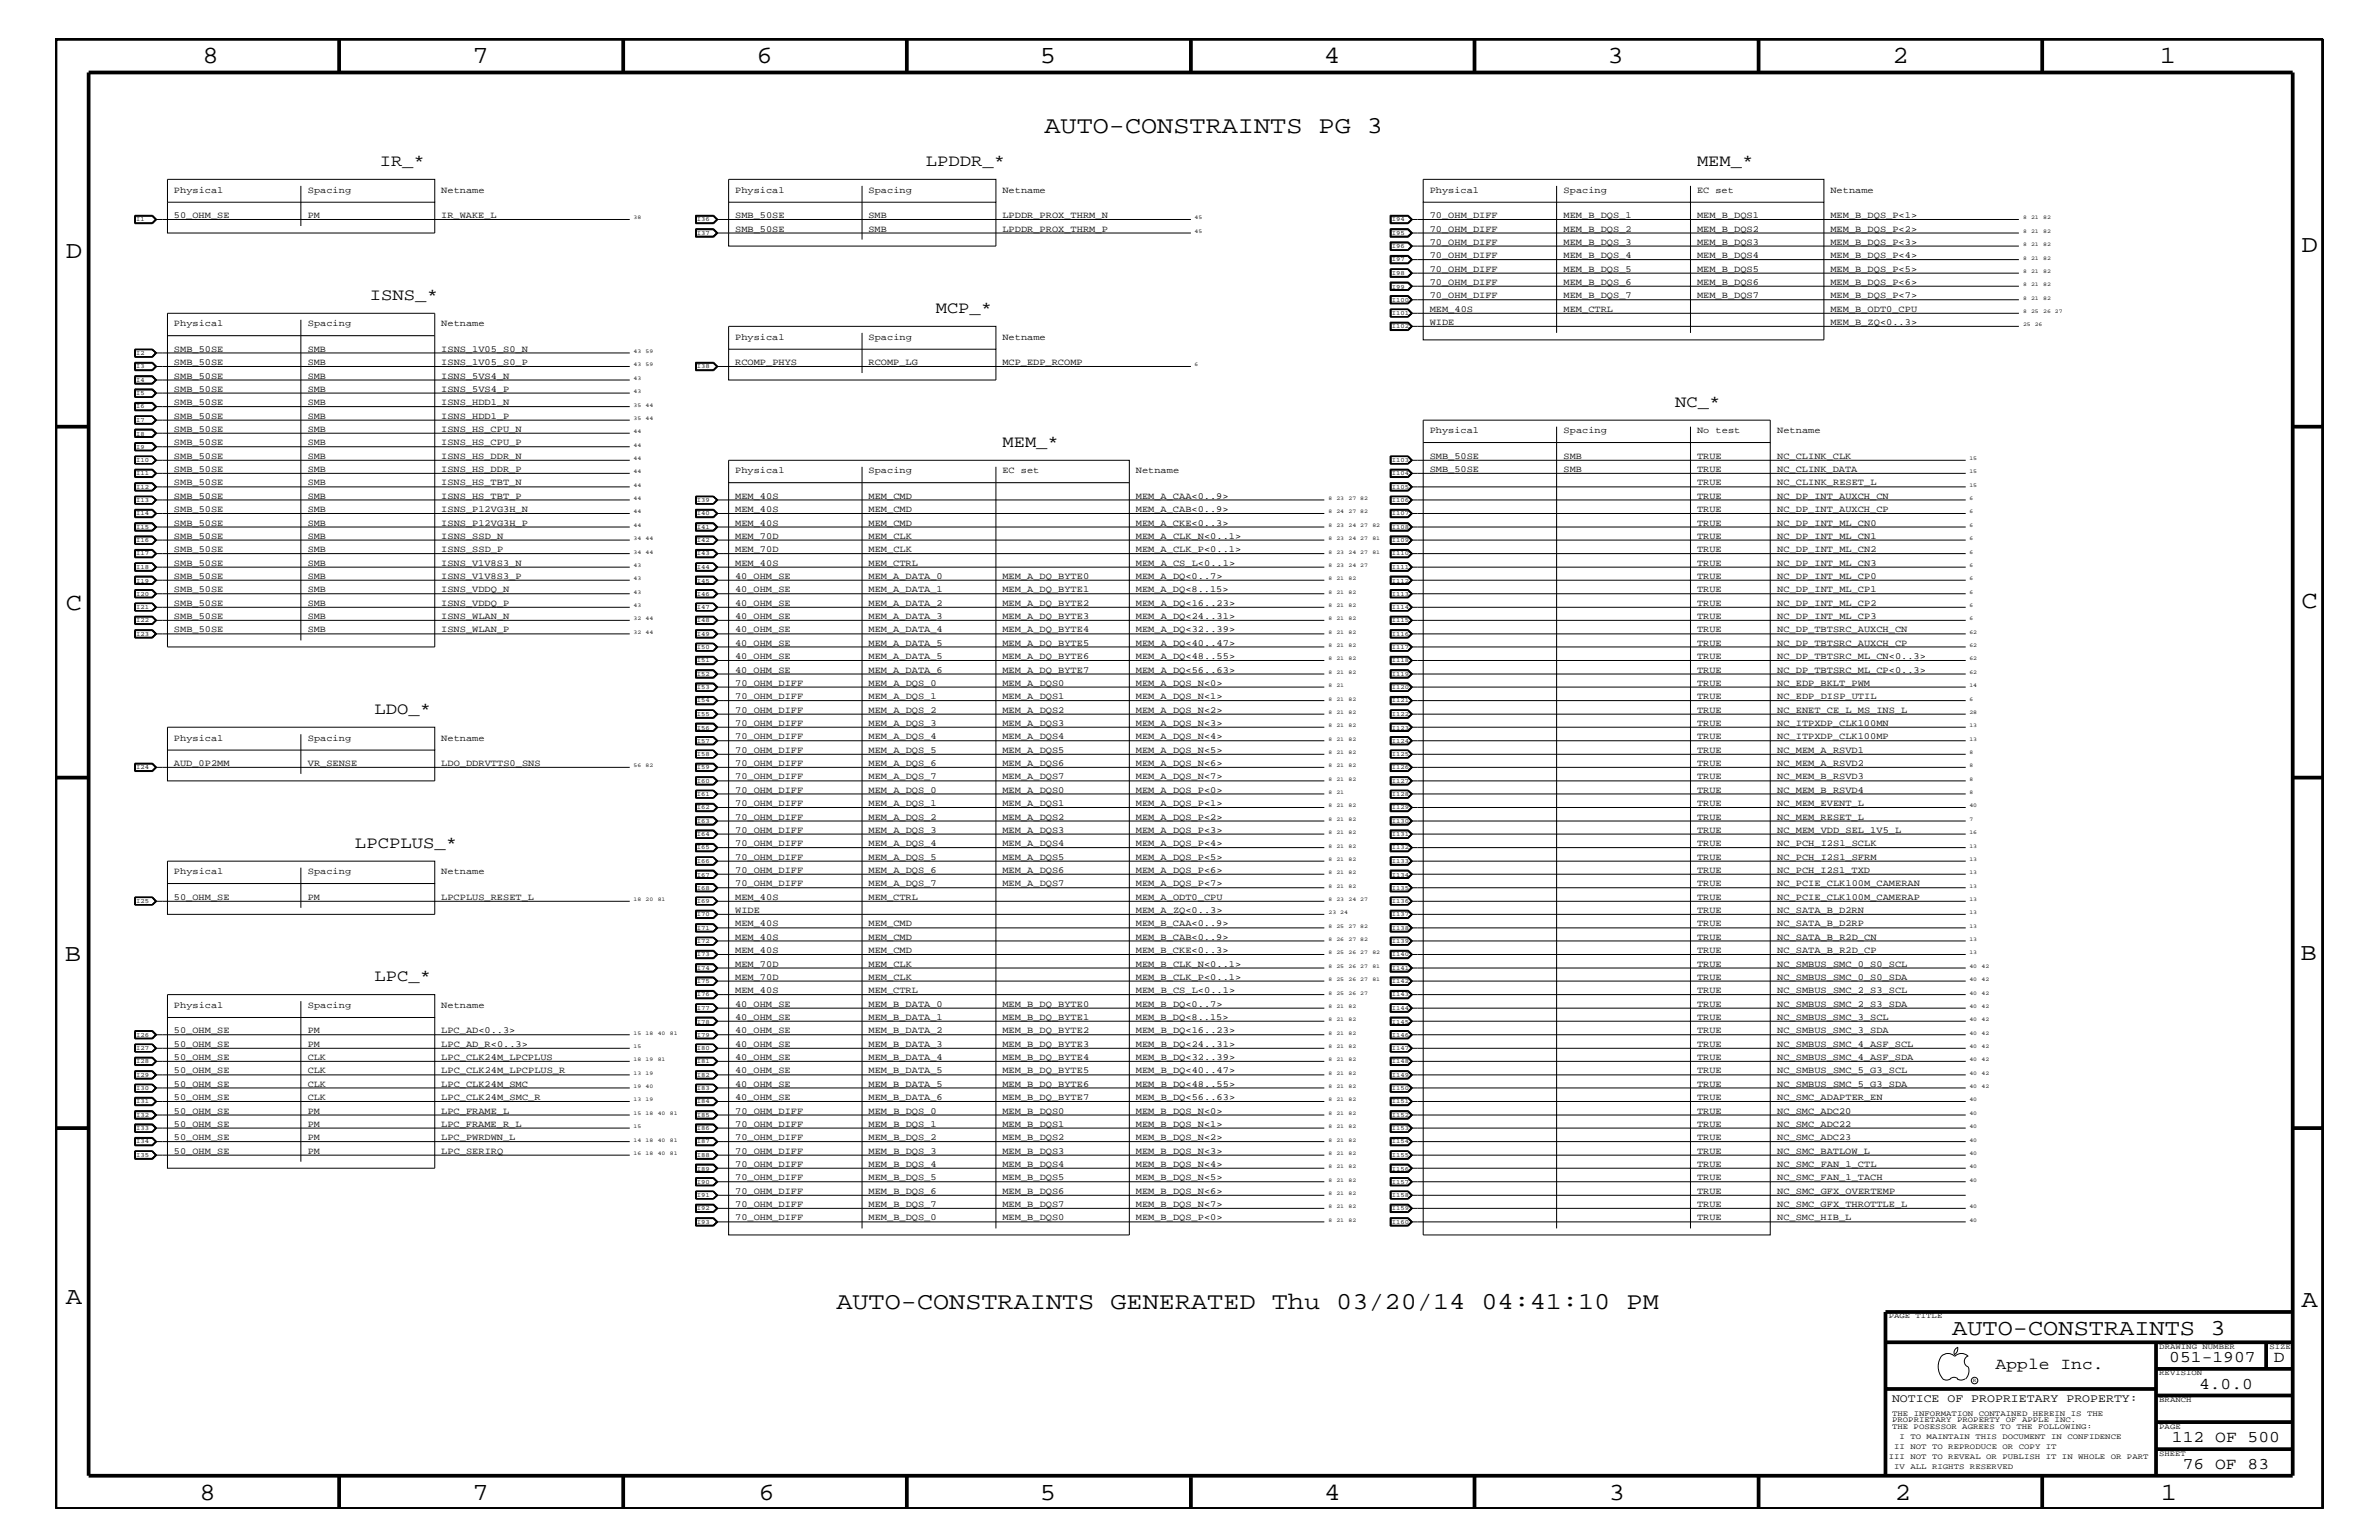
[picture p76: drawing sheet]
<svg xmlns="http://www.w3.org/2000/svg" width="432mm" height="279mm" viewBox="0 0 432 279" stroke-linecap="round" stroke-linejoin="round" font-family="sans-serif">
<defs><g id="words">
<g font-size="4.5">
<text x="36.7" y="11.5">8</text>
<text x="85.8" y="11.5">7</text>
<text x="137.3" y="11.5">6</text>
<text x="188.7" y="11.5">5</text>
<text x="240.3" y="11.5">4</text>
<text x="291.8" y="11.5">3</text>
<text x="343.5" y="11.5">2</text>
<text x="392" y="11.5">1</text>
<text x="11.9" y="46.8">D</text>
<text x="417.7" y="45.7">D</text>
<text x="11.9" y="110.6">C</text>
<text x="417.7" y="110.3">C</text>
<text x="11.8" y="174.3">B</text>
<text x="417.6" y="174.2">B</text>
<text x="11.9" y="236.7">A</text>
<text x="417.7" y="237.1">A</text>
<text x="36.2" y="272.1">8</text>
<text x="85.8" y="272.1">7</text>
<text x="137.7" y="272.1">6</text>
<text x="188.7" y="272.1">5</text>
<text x="240.4" y="272.1">4</text>
<text x="292" y="272.1">3</text>
<text x="343.9" y="272.1">2</text>
<text x="392.2" y="272.1">1</text>
</g>
<g font-size="4.4">
<text x="189.6" y="24.1">AUTO-CONSTRAINTS PG 3</text>
<text x="151.8" y="237.4">AUTO-CONSTRAINTS GENERATED Thu 03/20/14 04:41:10 PM</text>
</g>
<text font-size="4.1" x="354.3" y="242.3">AUTO-CONSTRAINTS 3</text>
<g font-size="3">
<text x="68.9" y="30.2">IR_*</text>
<text x="168.1" y="30.2">LPDDR_*</text>
<text x="308" y="30.2">MEM_*</text>
<text x="67.1" y="54.4">ISNS_*</text>
<text x="169.8" y="56.8">MCP_*</text>
<text x="304" y="73.8">NC_*</text>
<text x="181.9" y="81.1">MEM_*</text>
<text x="68" y="129.6">LDO_*</text>
<text x="64.4" y="153.8">LPCPLUS_*</text>
<text x="68" y="178">LPC_*</text>
<text x="362.2" y="248.4">Apple Inc.</text>
<text x="393.7" y="247.1">051-1907</text>
<text x="399.2" y="252">4.0.0</text>
<text x="412.7" y="247.1">D</text>
<text x="394.2" y="261.6">112 OF 500</text>
<text x="396.2" y="266.6">76 OF 83</text>
</g>
<text font-size="2.1" x="343.4" y="254.4">NOTICE OF PROPRIETARY PROPERTY:</text>
<g font-size="1.7">
<text x="31.6" y="35">Physical</text>
<text x="55.9" y="35">Spacing</text>
<text x="80.1" y="35">Netname</text>
<text x="133.4" y="35">Physical</text>
<text x="157.6" y="35">Spacing</text>
<text x="181.9" y="35">Netname</text>
<text x="259.5" y="35">Physical</text>
<text x="283.8" y="35">Spacing</text>
<text x="308" y="35">EC set</text>
<text x="332.2" y="35">Netname</text>
<text x="31.6" y="39.6">50_OHM_SE</text>
<text x="55.9" y="39.6">PM</text>
<text x="80.1" y="39.6">IR_WAKE_L</text>
<text x="133.4" y="39.6">SMB_50SE</text>
<text x="157.6" y="39.6">SMB</text>
<text x="181.9" y="39.6">LPDDR_PROX_THRM_N</text>
<text x="259.5" y="39.6">70_OHM_DIFF</text>
<text x="283.8" y="39.6">MEM_B_DQS_1</text>
<text x="308" y="39.6">MEM_B_DQS1</text>
<text x="332.2" y="39.6">MEM_B_DQS_P&lt;1&gt;</text>
<text x="133.4" y="42">SMB_50SE</text>
<text x="157.6" y="42">SMB</text>
<text x="181.9" y="42">LPDDR_PROX_THRM_P</text>
<text x="259.5" y="42">70_OHM_DIFF</text>
<text x="259.5" y="44.4">70_OHM_DIFF</text>
<text x="259.5" y="46.8">70_OHM_DIFF</text>
<text x="283.8" y="42">MEM_B_DQS_2</text>
<text x="283.8" y="44.4">MEM_B_DQS_3</text>
<text x="283.8" y="46.8">MEM_B_DQS_4</text>
<text x="308" y="42">MEM_B_DQS2</text>
<text x="308" y="44.4">MEM_B_DQS3</text>
<text x="308" y="46.8">MEM_B_DQS4</text>
<text x="332.2" y="42">MEM_B_DQS_P&lt;2&gt;</text>
<text x="332.2" y="44.4">MEM_B_DQS_P&lt;3&gt;</text>
<text x="332.2" y="46.8">MEM_B_DQS_P&lt;4&gt;</text>
<text x="259.5" y="49.3">70_OHM_DIFF</text>
<text x="259.5" y="51.7">70_OHM_DIFF</text>
<text x="283.8" y="49.3">MEM_B_DQS_5</text>
<text x="283.8" y="51.7">MEM_B_DQS_6</text>
<text x="308" y="49.3">MEM_B_DQS5</text>
<text x="308" y="51.7">MEM_B_DQS6</text>
<text x="332.2" y="49.3">MEM_B_DQS_P&lt;5&gt;</text>
<text x="332.2" y="51.7">MEM_B_DQS_P&lt;6&gt;</text>
<text x="31.6" y="59.2">Physical</text>
<text x="55.9" y="59.2">Spacing</text>
<text x="80.1" y="59.2">Netname</text>
<text x="259.5" y="54.1">70_OHM_DIFF</text>
<text x="259.5" y="56.6">MEM_40S</text>
<text x="259.5" y="59">WIDE</text>
<text x="283.8" y="54.1">MEM_B_DQS_7</text>
<text x="283.8" y="56.6">MEM_CTRL</text>
<text x="308" y="54.1">MEM_B_DQS7</text>
<text x="332.2" y="54.1">MEM_B_DQS_P&lt;7&gt;</text>
<text x="332.2" y="56.6">MEM_B_ODT0_CPU</text>
<text x="332.2" y="59">MEM_B_ZQ&lt;0..3&gt;</text>
<text x="31.6" y="63.9">SMB_50SE</text>
<text x="55.9" y="63.9">SMB</text>
<text x="80.1" y="63.9">ISNS_1V05_S0_N</text>
<text x="133.4" y="61.7">Physical</text>
<text x="157.6" y="61.7">Spacing</text>
<text x="181.9" y="61.7">Netname</text>
<text x="31.6" y="66.2">SMB_50SE</text>
<text x="31.6" y="68.7">SMB_50SE</text>
<text x="31.6" y="71.1">SMB_50SE</text>
<text x="55.9" y="66.2">SMB</text>
<text x="55.9" y="68.7">SMB</text>
<text x="55.9" y="71.1">SMB</text>
<text x="80.1" y="66.2">ISNS_1V05_S0_P</text>
<text x="80.1" y="68.7">ISNS_5VS4_N</text>
<text x="80.1" y="71.1">ISNS_5VS4_P</text>
<text x="133.4" y="66.2">RCOMP_PHYS</text>
<text x="157.6" y="66.2">RCOMP_LG</text>
<text x="181.9" y="66.2">MCP_EDP_RCOMP</text>
<text x="31.6" y="73.5">SMB_50SE</text>
<text x="31.6" y="76">SMB_50SE</text>
<text x="55.9" y="73.5">SMB</text>
<text x="55.9" y="76">SMB</text>
<text x="80.1" y="73.5">ISNS_HDD1_N</text>
<text x="80.1" y="76">ISNS_HDD1_P</text>
<text x="31.6" y="78.3">SMB_50SE</text>
<text x="31.6" y="80.8">SMB_50SE</text>
<text x="31.6" y="83.3">SMB_50SE</text>
<text x="55.9" y="78.3">SMB</text>
<text x="55.9" y="80.8">SMB</text>
<text x="55.9" y="83.3">SMB</text>
<text x="80.1" y="78.3">ISNS_HS_CPU_N</text>
<text x="80.1" y="80.8">ISNS_HS_CPU_P</text>
<text x="80.1" y="83.3">ISNS_HS_DDR_N</text>
<text x="259.5" y="78.6">Physical</text>
<text x="259.5" y="83.3">SMB_50SE</text>
<text x="283.8" y="78.6">Spacing</text>
<text x="283.8" y="83.3">SMB</text>
<text x="308" y="83.3">TRUE</text>
<text x="308" y="78.6">No test</text>
<text x="322.6" y="83.3">NC_CLINK_CLK</text>
<text x="322.6" y="78.6">Netname</text>
<text x="31.6" y="85.6">SMB_50SE</text>
<text x="31.6" y="88.1">SMB_50SE</text>
<text x="55.9" y="85.6">SMB</text>
<text x="55.9" y="88.1">SMB</text>
<text x="80.1" y="85.6">ISNS_HS_DDR_P</text>
<text x="80.1" y="88.1">ISNS_HS_TBT_N</text>
<text x="133.4" y="85.9">Physical</text>
<text x="157.6" y="85.9">Spacing</text>
<text x="181.9" y="85.9">EC set</text>
<text x="206.2" y="85.9">Netname</text>
<text x="259.5" y="85.6">SMB_50SE</text>
<text x="283.8" y="85.6">SMB</text>
<text x="308" y="88.1">TRUE</text>
<text x="308" y="85.6">TRUE</text>
<text x="322.6" y="85.6">NC_CLINK_DATA</text>
<text x="322.6" y="88.1">NC_CLINK_RESET_L</text>
<text x="31.6" y="90.5">SMB_50SE</text>
<text x="31.6" y="92.9">SMB_50SE</text>
<text x="31.6" y="95.4">SMB_50SE</text>
<text x="55.9" y="90.5">SMB</text>
<text x="55.9" y="92.9">SMB</text>
<text x="55.9" y="95.4">SMB</text>
<text x="80.1" y="90.5">ISNS_HS_TBT_P</text>
<text x="80.1" y="92.9">ISNS_P12VG3H_N</text>
<text x="80.1" y="95.4">ISNS_P12VG3H_P</text>
<text x="133.4" y="90.5">MEM_40S</text>
<text x="133.4" y="92.9">MEM_40S</text>
<text x="133.4" y="95.4">MEM_40S</text>
<text x="157.6" y="90.5">MEM_CMD</text>
<text x="157.6" y="92.9">MEM_CMD</text>
<text x="157.6" y="95.4">MEM_CMD</text>
<text x="206.2" y="90.5">MEM_A_CAA&lt;0..9&gt;</text>
<text x="206.2" y="92.9">MEM_A_CAB&lt;0..9&gt;</text>
<text x="206.2" y="95.4">MEM_A_CKE&lt;0..3&gt;</text>
<text x="308" y="95.4">TRUE</text>
<text x="308" y="92.9">TRUE</text>
<text x="308" y="90.5">TRUE</text>
<text x="322.6" y="95.4">NC_DP_INT_ML_CN0</text>
<text x="322.6" y="92.9">NC_DP_INT_AUXCH_CP</text>
<text x="322.6" y="90.5">NC_DP_INT_AUXCH_CN</text>
<text x="31.6" y="97.7">SMB_50SE</text>
<text x="31.6" y="100.2">SMB_50SE</text>
<text x="55.9" y="97.7">SMB</text>
<text x="55.9" y="100.2">SMB</text>
<text x="80.1" y="97.7">ISNS_SSD_N</text>
<text x="80.1" y="100.2">ISNS_SSD_P</text>
<text x="133.4" y="100.2">MEM_70D</text>
<text x="133.4" y="97.7">MEM_70D</text>
<text x="157.6" y="100.2">MEM_CLK</text>
<text x="157.6" y="97.7">MEM_CLK</text>
<text x="206.2" y="100.2">MEM_A_CLK_P&lt;0..1&gt;</text>
<text x="206.2" y="97.7">MEM_A_CLK_N&lt;0..1&gt;</text>
<text x="308" y="97.7">TRUE</text>
<text x="308" y="100.2">TRUE</text>
<text x="322.6" y="97.7">NC_DP_INT_ML_CN1</text>
<text x="322.6" y="100.2">NC_DP_INT_ML_CN2</text>
<text x="31.6" y="102.6">SMB_50SE</text>
<text x="31.6" y="105">SMB_50SE</text>
<text x="31.6" y="107.5">SMB_50SE</text>
<text x="55.9" y="102.6">SMB</text>
<text x="55.9" y="105">SMB</text>
<text x="55.9" y="107.5">SMB</text>
<text x="80.1" y="102.6">ISNS_V1V8S3_N</text>
<text x="80.1" y="105">ISNS_V1V8S3_P</text>
<text x="80.1" y="107.5">ISNS_VDDQ_N</text>
<text x="133.4" y="102.6">MEM_40S</text>
<text x="133.4" y="105">40_OHM_SE</text>
<text x="133.4" y="107.5">40_OHM_SE</text>
<text x="157.6" y="102.6">MEM_CTRL</text>
<text x="157.6" y="105">MEM_A_DATA_0</text>
<text x="157.6" y="107.5">MEM_A_DATA_1</text>
<text x="181.9" y="105">MEM_A_DQ_BYTE0</text>
<text x="181.9" y="107.5">MEM_A_DQ_BYTE1</text>
<text x="206.2" y="105">MEM_A_DQ&lt;0..7&gt;</text>
<text x="206.2" y="102.6">MEM_A_CS_L&lt;0..1&gt;</text>
<text x="206.2" y="107.5">MEM_A_DQ&lt;8..15&gt;</text>
<text x="308" y="102.6">TRUE</text>
<text x="308" y="105">TRUE</text>
<text x="308" y="107.5">TRUE</text>
<text x="322.6" y="102.6">NC_DP_INT_ML_CN3</text>
<text x="322.6" y="105">NC_DP_INT_ML_CP0</text>
<text x="322.6" y="107.5">NC_DP_INT_ML_CP1</text>
<text x="31.6" y="109.9">SMB_50SE</text>
<text x="31.6" y="112.3">SMB_50SE</text>
<text x="55.9" y="109.9">SMB</text>
<text x="55.9" y="112.3">SMB</text>
<text x="80.1" y="109.9">ISNS_VDDQ_P</text>
<text x="80.1" y="112.3">ISNS_WLAN_N</text>
<text x="133.4" y="109.9">40_OHM_SE</text>
<text x="133.4" y="112.3">40_OHM_SE</text>
<text x="157.6" y="109.9">MEM_A_DATA_2</text>
<text x="157.6" y="112.3">MEM_A_DATA_3</text>
<text x="181.9" y="109.9">MEM_A_DQ_BYTE2</text>
<text x="181.9" y="112.3">MEM_A_DQ_BYTE3</text>
<text x="206.2" y="109.9">MEM_A_DQ&lt;16..23&gt;</text>
<text x="206.2" y="112.3">MEM_A_DQ&lt;24..31&gt;</text>
<text x="308" y="109.9">TRUE</text>
<text x="308" y="112.3">TRUE</text>
<text x="322.6" y="109.9">NC_DP_INT_ML_CP2</text>
<text x="322.6" y="112.3">NC_DP_INT_ML_CP3</text>
<text x="31.6" y="114.8">SMB_50SE</text>
<text x="55.9" y="114.8">SMB</text>
<text x="80.1" y="114.8">ISNS_WLAN_P</text>
<text x="133.4" y="114.8">40_OHM_SE</text>
<text x="133.4" y="117.2">40_OHM_SE</text>
<text x="133.4" y="119.6">40_OHM_SE</text>
<text x="157.6" y="114.8">MEM_A_DATA_4</text>
<text x="157.6" y="117.2">MEM_A_DATA_5</text>
<text x="157.6" y="119.6">MEM_A_DATA_5</text>
<text x="181.9" y="114.8">MEM_A_DQ_BYTE4</text>
<text x="181.9" y="117.2">MEM_A_DQ_BYTE5</text>
<text x="181.9" y="119.6">MEM_A_DQ_BYTE6</text>
<text x="206.2" y="114.8">MEM_A_DQ&lt;32..39&gt;</text>
<text x="206.2" y="117.2">MEM_A_DQ&lt;40..47&gt;</text>
<text x="206.2" y="119.6">MEM_A_DQ&lt;48..55&gt;</text>
<text x="308" y="114.8">TRUE</text>
<text x="308" y="117.2">TRUE</text>
<text x="308" y="119.6">TRUE</text>
<text x="322.6" y="114.8">NC_DP_TBTSRC_AUXCH_CN</text>
<text x="322.6" y="117.2">NC_DP_TBTSRC_AUXCH_CP</text>
<text x="322.6" y="119.6">NC_DP_TBTSRC_ML_CN&lt;0..3&gt;</text>
<text x="133.4" y="124.4">70_OHM_DIFF</text>
<text x="133.4" y="122">40_OHM_SE</text>
<text x="157.6" y="122">MEM_A_DATA_6</text>
<text x="157.6" y="124.4">MEM_A_DQS_0</text>
<text x="181.9" y="122">MEM_A_DQ_BYTE7</text>
<text x="181.9" y="124.4">MEM_A_DQS0</text>
<text x="206.2" y="122">MEM_A_DQ&lt;56..63&gt;</text>
<text x="206.2" y="124.4">MEM_A_DQS_N&lt;0&gt;</text>
<text x="308" y="122">TRUE</text>
<text x="308" y="124.4">TRUE</text>
<text x="322.6" y="122">NC_DP_TBTSRC_ML_CP&lt;0..3&gt;</text>
<text x="322.6" y="124.4">NC_EDP_BKLT_PWM</text>
<text x="133.4" y="126.9">70_OHM_DIFF</text>
<text x="133.4" y="129.3">70_OHM_DIFF</text>
<text x="133.4" y="131.7">70_OHM_DIFF</text>
<text x="157.6" y="126.9">MEM_A_DQS_1</text>
<text x="157.6" y="129.3">MEM_A_DQS_2</text>
<text x="157.6" y="131.7">MEM_A_DQS_3</text>
<text x="181.9" y="126.9">MEM_A_DQS1</text>
<text x="181.9" y="129.3">MEM_A_DQS2</text>
<text x="181.9" y="131.7">MEM_A_DQS3</text>
<text x="206.2" y="126.9">MEM_A_DQS_N&lt;1&gt;</text>
<text x="206.2" y="129.3">MEM_A_DQS_N&lt;2&gt;</text>
<text x="206.2" y="131.7">MEM_A_DQS_N&lt;3&gt;</text>
<text x="308" y="126.9">TRUE</text>
<text x="308" y="129.3">TRUE</text>
<text x="308" y="131.7">TRUE</text>
<text x="322.6" y="126.9">NC_EDP_DISP_UTIL</text>
<text x="322.6" y="129.3">NC_ENET_CE_L_MS_INS_L</text>
<text x="322.6" y="131.7">NC_ITPXDP_CLK100MN</text>
<text x="31.6" y="134.4">Physical</text>
<text x="55.9" y="134.4">Spacing</text>
<text x="80.1" y="134.4">Netname</text>
<text x="133.4" y="136.6">70_OHM_DIFF</text>
<text x="133.4" y="134.1">70_OHM_DIFF</text>
<text x="157.6" y="136.6">MEM_A_DQS_5</text>
<text x="157.6" y="134.1">MEM_A_DQS_4</text>
<text x="181.9" y="136.6">MEM_A_DQS5</text>
<text x="181.9" y="134.1">MEM_A_DQS4</text>
<text x="206.2" y="136.6">MEM_A_DQS_N&lt;5&gt;</text>
<text x="206.2" y="134.1">MEM_A_DQS_N&lt;4&gt;</text>
<text x="308" y="134.1">TRUE</text>
<text x="308" y="136.6">TRUE</text>
<text x="322.6" y="134.1">NC_ITPXDP_CLK100MP</text>
<text x="322.6" y="136.6">NC_MEM_A_RSVD1</text>
<text x="31.6" y="139">AUD_0P2MM</text>
<text x="55.9" y="139">VR_SENSE</text>
<text x="80.1" y="139">LDO_DDRVTTS0_SNS</text>
<text x="133.4" y="139">70_OHM_DIFF</text>
<text x="133.4" y="143.9">70_OHM_DIFF</text>
<text x="133.4" y="141.4">70_OHM_DIFF</text>
<text x="157.6" y="139">MEM_A_DQS_6</text>
<text x="157.6" y="143.9">MEM_A_DQS_0</text>
<text x="157.6" y="141.4">MEM_A_DQS_7</text>
<text x="181.9" y="139">MEM_A_DQS6</text>
<text x="181.9" y="143.9">MEM_A_DQS0</text>
<text x="181.9" y="141.4">MEM_A_DQS7</text>
<text x="206.2" y="139">MEM_A_DQS_N&lt;6&gt;</text>
<text x="206.2" y="143.9">MEM_A_DQS_P&lt;0&gt;</text>
<text x="206.2" y="141.4">MEM_A_DQS_N&lt;7&gt;</text>
<text x="308" y="139">TRUE</text>
<text x="308" y="141.4">TRUE</text>
<text x="308" y="143.9">TRUE</text>
<text x="322.6" y="139">NC_MEM_A_RSVD2</text>
<text x="322.6" y="141.4">NC_MEM_B_RSVD3</text>
<text x="322.6" y="143.9">NC_MEM_B_RSVD4</text>
<text x="133.4" y="146.2">70_OHM_DIFF</text>
<text x="133.4" y="148.7">70_OHM_DIFF</text>
<text x="157.6" y="146.2">MEM_A_DQS_1</text>
<text x="157.6" y="148.7">MEM_A_DQS_2</text>
<text x="181.9" y="146.2">MEM_A_DQS1</text>
<text x="181.9" y="148.7">MEM_A_DQS2</text>
<text x="206.2" y="146.2">MEM_A_DQS_P&lt;1&gt;</text>
<text x="206.2" y="148.7">MEM_A_DQS_P&lt;2&gt;</text>
<text x="308" y="146.2">TRUE</text>
<text x="308" y="148.7">TRUE</text>
<text x="322.6" y="146.2">NC_MEM_EVENT_L</text>
<text x="322.6" y="148.7">NC_MEM_RESET_L</text>
<text x="133.4" y="151.1">70_OHM_DIFF</text>
<text x="133.4" y="153.5">70_OHM_DIFF</text>
<text x="133.4" y="156">70_OHM_DIFF</text>
<text x="157.6" y="151.1">MEM_A_DQS_3</text>
<text x="157.6" y="153.5">MEM_A_DQS_4</text>
<text x="157.6" y="156">MEM_A_DQS_5</text>
<text x="181.9" y="151.1">MEM_A_DQS3</text>
<text x="181.9" y="153.5">MEM_A_DQS4</text>
<text x="181.9" y="156">MEM_A_DQS5</text>
<text x="206.2" y="151.1">MEM_A_DQS_P&lt;3&gt;</text>
<text x="206.2" y="153.5">MEM_A_DQS_P&lt;4&gt;</text>
<text x="206.2" y="156">MEM_A_DQS_P&lt;5&gt;</text>
<text x="308" y="151.1">TRUE</text>
<text x="308" y="153.5">TRUE</text>
<text x="308" y="156">TRUE</text>
<text x="322.6" y="151.1">NC_MEM_VDD_SEL_1V5_L</text>
<text x="322.6" y="153.5">NC_PCH_I2S1_SCLK</text>
<text x="322.6" y="156">NC_PCH_I2S1_SFRM</text>
<text x="31.6" y="158.6">Physical</text>
<text x="55.9" y="158.6">Spacing</text>
<text x="80.1" y="158.6">Netname</text>
<text x="133.4" y="158.4">70_OHM_DIFF</text>
<text x="133.4" y="160.8">70_OHM_DIFF</text>
<text x="157.6" y="158.4">MEM_A_DQS_6</text>
<text x="157.6" y="160.8">MEM_A_DQS_7</text>
<text x="181.9" y="158.4">MEM_A_DQS6</text>
<text x="181.9" y="160.8">MEM_A_DQS7</text>
<text x="206.2" y="158.4">MEM_A_DQS_P&lt;6&gt;</text>
<text x="206.2" y="160.8">MEM_A_DQS_P&lt;7&gt;</text>
<text x="308" y="158.4">TRUE</text>
<text x="308" y="160.8">TRUE</text>
<text x="322.6" y="158.4">NC_PCH_I2S1_TXD</text>
<text x="322.6" y="160.8">NC_PCIE_CLK100M_CAMERAN</text>
<text x="31.6" y="163.3">50_OHM_SE</text>
<text x="55.9" y="163.3">PM</text>
<text x="80.1" y="163.3">LPCPLUS_RESET_L</text>
<text x="133.4" y="163.3">MEM_40S</text>
<text x="133.4" y="165.6">WIDE</text>
<text x="157.6" y="163.3">MEM_CTRL</text>
<text x="206.2" y="165.6">MEM_A_ZQ&lt;0..3&gt;</text>
<text x="206.2" y="163.3">MEM_A_ODT0_CPU</text>
<text x="308" y="163.3">TRUE</text>
<text x="308" y="165.6">TRUE</text>
<text x="322.6" y="163.3">NC_PCIE_CLK100M_CAMERAP</text>
<text x="322.6" y="165.6">NC_SATA_B_D2RN</text>
<text x="133.4" y="168.1">MEM_40S</text>
<text x="133.4" y="170.5">MEM_40S</text>
<text x="133.4" y="172.9">MEM_40S</text>
<text x="157.6" y="168.1">MEM_CMD</text>
<text x="157.6" y="170.5">MEM_CMD</text>
<text x="157.6" y="172.9">MEM_CMD</text>
<text x="206.2" y="168.1">MEM_B_CAA&lt;0..9&gt;</text>
<text x="206.2" y="170.5">MEM_B_CAB&lt;0..9&gt;</text>
<text x="206.2" y="172.9">MEM_B_CKE&lt;0..3&gt;</text>
<text x="308" y="168.1">TRUE</text>
<text x="308" y="170.5">TRUE</text>
<text x="308" y="172.9">TRUE</text>
<text x="322.6" y="168.1">NC_SATA_B_D2RP</text>
<text x="322.6" y="170.5">NC_SATA_B_R2D_CN</text>
<text x="322.6" y="172.9">NC_SATA_B_R2D_CP</text>
<text x="133.4" y="175.4">MEM_70D</text>
<text x="133.4" y="177.7">MEM_70D</text>
<text x="157.6" y="175.4">MEM_CLK</text>
<text x="157.6" y="177.7">MEM_CLK</text>
<text x="206.2" y="175.4">MEM_B_CLK_N&lt;0..1&gt;</text>
<text x="206.2" y="177.7">MEM_B_CLK_P&lt;0..1&gt;</text>
<text x="308" y="175.4">TRUE</text>
<text x="308" y="177.7">TRUE</text>
<text x="322.6" y="175.4">NC_SMBUS_SMC_0_S0_SCL</text>
<text x="322.6" y="177.7">NC_SMBUS_SMC_0_S0_SDA</text>
<text x="31.6" y="182.9">Physical</text>
<text x="55.9" y="182.9">Spacing</text>
<text x="80.1" y="182.9">Netname</text>
<text x="133.4" y="180.2">MEM_40S</text>
<text x="133.4" y="182.7">40_OHM_SE</text>
<text x="133.4" y="185">40_OHM_SE</text>
<text x="157.6" y="180.2">MEM_CTRL</text>
<text x="157.6" y="182.7">MEM_B_DATA_0</text>
<text x="157.6" y="185">MEM_B_DATA_1</text>
<text x="181.9" y="182.7">MEM_B_DQ_BYTE0</text>
<text x="181.9" y="185">MEM_B_DQ_BYTE1</text>
<text x="206.2" y="182.7">MEM_B_DQ&lt;0..7&gt;</text>
<text x="206.2" y="180.2">MEM_B_CS_L&lt;0..1&gt;</text>
<text x="206.2" y="185">MEM_B_DQ&lt;8..15&gt;</text>
<text x="308" y="180.2">TRUE</text>
<text x="308" y="182.7">TRUE</text>
<text x="308" y="185">TRUE</text>
<text x="322.6" y="180.2">NC_SMBUS_SMC_2_S3_SCL</text>
<text x="322.6" y="182.7">NC_SMBUS_SMC_2_S3_SDA</text>
<text x="322.6" y="185">NC_SMBUS_SMC_3_SCL</text>
<text x="31.6" y="187.5">50_OHM_SE</text>
<text x="31.6" y="189.9">50_OHM_SE</text>
<text x="55.9" y="187.5">PM</text>
<text x="55.9" y="189.9">PM</text>
<text x="80.1" y="187.5">LPC_AD&lt;0..3&gt;</text>
<text x="80.1" y="189.9">LPC_AD_R&lt;0..3&gt;</text>
<text x="133.4" y="187.5">40_OHM_SE</text>
<text x="133.4" y="189.9">40_OHM_SE</text>
<text x="157.6" y="187.5">MEM_B_DATA_2</text>
<text x="157.6" y="189.9">MEM_B_DATA_3</text>
<text x="181.9" y="187.5">MEM_B_DQ_BYTE2</text>
<text x="181.9" y="189.9">MEM_B_DQ_BYTE3</text>
<text x="206.2" y="187.5">MEM_B_DQ&lt;16..23&gt;</text>
<text x="206.2" y="189.9">MEM_B_DQ&lt;24..31&gt;</text>
<text x="308" y="187.5">TRUE</text>
<text x="308" y="189.9">TRUE</text>
<text x="322.6" y="187.5">NC_SMBUS_SMC_3_SDA</text>
<text x="322.6" y="189.9">NC_SMBUS_SMC_4_ASF_SCL</text>
<text x="31.6" y="192.3">50_OHM_SE</text>
<text x="31.6" y="194.8">50_OHM_SE</text>
<text x="31.6" y="197.2">50_OHM_SE</text>
<text x="55.9" y="192.3">CLK</text>
<text x="55.9" y="194.8">CLK</text>
<text x="55.9" y="197.2">CLK</text>
<text x="80.1" y="192.3">LPC_CLK24M_LPCPLUS</text>
<text x="80.1" y="194.8">LPC_CLK24M_LPCPLUS_R</text>
<text x="80.1" y="197.2">LPC_CLK24M_SMC</text>
<text x="133.4" y="192.3">40_OHM_SE</text>
<text x="133.4" y="194.8">40_OHM_SE</text>
<text x="133.4" y="197.2">40_OHM_SE</text>
<text x="157.6" y="192.3">MEM_B_DATA_4</text>
<text x="157.6" y="194.8">MEM_B_DATA_5</text>
<text x="157.6" y="197.2">MEM_B_DATA_5</text>
<text x="181.9" y="192.3">MEM_B_DQ_BYTE4</text>
<text x="181.9" y="194.8">MEM_B_DQ_BYTE5</text>
<text x="181.9" y="197.2">MEM_B_DQ_BYTE6</text>
<text x="206.2" y="192.3">MEM_B_DQ&lt;32..39&gt;</text>
<text x="206.2" y="194.8">MEM_B_DQ&lt;40..47&gt;</text>
<text x="206.2" y="197.2">MEM_B_DQ&lt;48..55&gt;</text>
<text x="308" y="192.3">TRUE</text>
<text x="308" y="194.8">TRUE</text>
<text x="308" y="197.2">TRUE</text>
<text x="322.6" y="192.3">NC_SMBUS_SMC_4_ASF_SDA</text>
<text x="322.6" y="194.8">NC_SMBUS_SMC_5_G3_SCL</text>
<text x="322.6" y="197.2">NC_SMBUS_SMC_5_G3_SDA</text>
<text x="31.6" y="199.6">50_OHM_SE</text>
<text x="31.6" y="202">50_OHM_SE</text>
<text x="55.9" y="199.6">CLK</text>
<text x="55.9" y="202">PM</text>
<text x="80.1" y="199.6">LPC_CLK24M_SMC_R</text>
<text x="80.1" y="202">LPC_FRAME_L</text>
<text x="133.4" y="202">70_OHM_DIFF</text>
<text x="133.4" y="199.6">40_OHM_SE</text>
<text x="157.6" y="199.6">MEM_B_DATA_6</text>
<text x="157.6" y="202">MEM_B_DQS_0</text>
<text x="181.9" y="199.6">MEM_B_DQ_BYTE7</text>
<text x="181.9" y="202">MEM_B_DQS0</text>
<text x="206.2" y="199.6">MEM_B_DQ&lt;56..63&gt;</text>
<text x="206.2" y="202">MEM_B_DQS_N&lt;0&gt;</text>
<text x="308" y="199.6">TRUE</text>
<text x="308" y="202">TRUE</text>
<text x="322.6" y="202">NC_SMC_ADC20</text>
<text x="322.6" y="199.6">NC_SMC_ADAPTER_EN</text>
<text x="31.6" y="204.4">50_OHM_SE</text>
<text x="31.6" y="206.9">50_OHM_SE</text>
<text x="31.6" y="209.3">50_OHM_SE</text>
<text x="55.9" y="204.4">PM</text>
<text x="55.9" y="206.9">PM</text>
<text x="55.9" y="209.3">PM</text>
<text x="80.1" y="204.4">LPC_FRAME_R_L</text>
<text x="80.1" y="206.9">LPC_PWRDWN_L</text>
<text x="80.1" y="209.3">LPC_SERIRQ</text>
<text x="133.4" y="204.4">70_OHM_DIFF</text>
<text x="133.4" y="206.9">70_OHM_DIFF</text>
<text x="133.4" y="209.3">70_OHM_DIFF</text>
<text x="157.6" y="204.4">MEM_B_DQS_1</text>
<text x="157.6" y="206.9">MEM_B_DQS_2</text>
<text x="157.6" y="209.3">MEM_B_DQS_3</text>
<text x="181.9" y="204.4">MEM_B_DQS1</text>
<text x="181.9" y="206.9">MEM_B_DQS2</text>
<text x="181.9" y="209.3">MEM_B_DQS3</text>
<text x="206.2" y="204.4">MEM_B_DQS_N&lt;1&gt;</text>
<text x="206.2" y="206.9">MEM_B_DQS_N&lt;2&gt;</text>
<text x="206.2" y="209.3">MEM_B_DQS_N&lt;3&gt;</text>
<text x="308" y="204.4">TRUE</text>
<text x="308" y="206.9">TRUE</text>
<text x="308" y="209.3">TRUE</text>
<text x="322.6" y="204.4">NC_SMC_ADC22</text>
<text x="322.6" y="206.9">NC_SMC_ADC23</text>
<text x="322.6" y="209.3">NC_SMC_BATLOW_L</text>
<text x="133.4" y="211.7">70_OHM_DIFF</text>
<text x="133.4" y="214.2">70_OHM_DIFF</text>
<text x="157.6" y="211.7">MEM_B_DQS_4</text>
<text x="157.6" y="214.2">MEM_B_DQS_5</text>
<text x="181.9" y="211.7">MEM_B_DQS4</text>
<text x="181.9" y="214.2">MEM_B_DQS5</text>
<text x="206.2" y="211.7">MEM_B_DQS_N&lt;4&gt;</text>
<text x="206.2" y="214.2">MEM_B_DQS_N&lt;5&gt;</text>
<text x="308" y="211.7">TRUE</text>
<text x="308" y="214.2">TRUE</text>
<text x="322.6" y="211.7">NC_SMC_FAN_1_CTL</text>
<text x="322.6" y="214.2">NC_SMC_FAN_1_TACH</text>
<text x="133.4" y="216.6">70_OHM_DIFF</text>
<text x="133.4" y="219">70_OHM_DIFF</text>
<text x="133.4" y="221.4">70_OHM_DIFF</text>
<text x="157.6" y="216.6">MEM_B_DQS_6</text>
<text x="157.6" y="219">MEM_B_DQS_7</text>
<text x="157.6" y="221.4">MEM_B_DQS_0</text>
<text x="181.9" y="216.6">MEM_B_DQS6</text>
<text x="181.9" y="219">MEM_B_DQS7</text>
<text x="181.9" y="221.4">MEM_B_DQS0</text>
<text x="206.2" y="216.6">MEM_B_DQS_N&lt;6&gt;</text>
<text x="206.2" y="219">MEM_B_DQS_N&lt;7&gt;</text>
<text x="206.2" y="221.4">MEM_B_DQS_P&lt;0&gt;</text>
<text x="308" y="216.6">TRUE</text>
<text x="308" y="219">TRUE</text>
<text x="308" y="221.4">TRUE</text>
<text x="322.6" y="221.4">NC_SMC_HIB_L</text>
<text x="322.6" y="216.6">NC_SMC_GFX_OVERTEMP</text>
<text x="322.6" y="219">NC_SMC_GFX_THROTTLE_L</text>
</g>
<g font-size="1.4">
<text x="342.8" y="239.2">PAGE TITLE</text>
<text x="391.9" y="244.7">DRAWING NUMBER</text>
<text x="411.9" y="244.7">SIZE</text>
<text x="391.9" y="249.5">REVISION</text>
<text x="343.4" y="256.8">THE INFORMATION CONTAINED HEREIN IS THE</text>
<text x="391.9" y="254.4">BRANCH</text>
<text x="343.4" y="258">PROPRIETARY PROPERTY OF APPLE INC.</text>
<text x="343.4" y="259.3">THE POSESSOR AGREES TO THE FOLLOWING:</text>
<text x="343.8" y="262.9">II NOT TO REPRODUCE OR COPY IT</text>
<text x="344.8" y="261.1">I TO MAINTAIN THIS DOCUMENT IN CONFIDENCE</text>
<text x="391.9" y="259.3">PAGE</text>
<text x="342.8" y="264.7">III NOT TO REVEAL OR PUBLISH IT IN WHOLE OR PART</text>
<text x="343.8" y="266.6">IV ALL RIGHTS RESERVED</text>
<text x="391.9" y="264.1">SHEET</text>
</g>
<g font-size="1.2">
<text x="24.7" y="40.2">I1</text>
<text x="126.5" y="40.2">I36</text>
<text x="252.6" y="40.2">I94</text>
<text x="126.5" y="42.6">I37</text>
<text x="252.6" y="42.6">I95</text>
<text x="252.6" y="45.1">I96</text>
<text x="252.6" y="47.4">I97</text>
<text x="252.6" y="49.9">I98</text>
<text x="252.6" y="52.4">I99</text>
<text x="252.6" y="54.7">I100</text>
<text x="252.6" y="57.2">I101</text>
<text x="252.6" y="59.5">I102</text>
<text x="24.7" y="64.5">I2</text>
<text x="24.7" y="66.8">I3</text>
<text x="24.7" y="69.3">I4</text>
<text x="24.7" y="71.7">I5</text>
<text x="126.5" y="66.8">I38</text>
<text x="24.7" y="74.1">I6</text>
<text x="24.7" y="76.6">I7</text>
<text x="24.7" y="83.8">I10</text>
<text x="24.7" y="79">I8</text>
<text x="24.7" y="81.4">I9</text>
<text x="252.6" y="83.8">I103</text>
<text x="24.7" y="86.2">I11</text>
<text x="24.7" y="88.7">I12</text>
<text x="252.6" y="86.2">I104</text>
<text x="252.6" y="88.7">I105</text>
<text x="24.7" y="91.1">I13</text>
<text x="24.7" y="93.5">I14</text>
<text x="24.7" y="96">I15</text>
<text x="126.5" y="93.5">I40</text>
<text x="126.5" y="96">I41</text>
<text x="126.5" y="91.1">I39</text>
<text x="252.6" y="91.1">I106</text>
<text x="252.6" y="93.5">I107</text>
<text x="252.6" y="96">I108</text>
<text x="24.7" y="98.4">I16</text>
<text x="24.7" y="100.8">I17</text>
<text x="126.5" y="98.4">I42</text>
<text x="126.5" y="100.8">I43</text>
<text x="252.6" y="98.4">I109</text>
<text x="252.6" y="100.8">I110</text>
<text x="24.7" y="103.2">I18</text>
<text x="24.7" y="105.7">I19</text>
<text x="126.5" y="103.2">I44</text>
<text x="126.5" y="105.7">I45</text>
<text x="252.6" y="103.2">I111</text>
<text x="252.6" y="105.7">I112</text>
<text x="24.7" y="108.1">I20</text>
<text x="24.7" y="110.5">I21</text>
<text x="24.7" y="112.9">I22</text>
<text x="126.5" y="108.1">I46</text>
<text x="126.5" y="110.5">I47</text>
<text x="126.5" y="112.9">I48</text>
<text x="252.6" y="108.1">I113</text>
<text x="252.6" y="110.5">I114</text>
<text x="252.6" y="112.9">I115</text>
<text x="24.7" y="115.3">I23</text>
<text x="126.5" y="115.3">I49</text>
<text x="126.5" y="117.8">I50</text>
<text x="252.6" y="115.3">I116</text>
<text x="252.6" y="117.8">I117</text>
<text x="126.5" y="120.2">I51</text>
<text x="126.5" y="122.6">I52</text>
<text x="126.5" y="125.1">I53</text>
<text x="252.6" y="120.2">I118</text>
<text x="252.6" y="122.6">I119</text>
<text x="252.6" y="125.1">I120</text>
<text x="126.5" y="127.5">I54</text>
<text x="126.5" y="129.9">I55</text>
<text x="252.6" y="127.5">I121</text>
<text x="252.6" y="129.9">I122</text>
<text x="126.5" y="132.4">I56</text>
<text x="126.5" y="134.7">I57</text>
<text x="126.5" y="137.2">I58</text>
<text x="252.6" y="132.4">I123</text>
<text x="252.6" y="134.7">I124</text>
<text x="252.6" y="137.2">I125</text>
<text x="24.7" y="139.6">I24</text>
<text x="126.5" y="139.6">I59</text>
<text x="126.5" y="142">I60</text>
<text x="252.6" y="139.6">I126</text>
<text x="252.6" y="142">I127</text>
<text x="126.5" y="144.5">I61</text>
<text x="126.5" y="146.8">I62</text>
<text x="126.5" y="149.3">I63</text>
<text x="252.6" y="144.5">I128</text>
<text x="252.6" y="146.8">I129</text>
<text x="252.6" y="149.3">I130</text>
<text x="126.5" y="151.8">I64</text>
<text x="126.5" y="154.1">I65</text>
<text x="252.6" y="151.8">I131</text>
<text x="252.6" y="154.1">I132</text>
<text x="126.5" y="156.6">I66</text>
<text x="126.5" y="159">I67</text>
<text x="126.5" y="161.4">I68</text>
<text x="252.6" y="156.6">I133</text>
<text x="252.6" y="159">I134</text>
<text x="252.6" y="161.4">I135</text>
<text x="24.7" y="163.9">I25</text>
<text x="126.5" y="163.9">I69</text>
<text x="126.5" y="166.2">I70</text>
<text x="252.6" y="163.9">I136</text>
<text x="252.6" y="166.2">I137</text>
<text x="126.5" y="168.7">I71</text>
<text x="126.5" y="171.1">I72</text>
<text x="126.5" y="173.5">I73</text>
<text x="252.6" y="168.7">I138</text>
<text x="252.6" y="171.1">I139</text>
<text x="252.6" y="173.5">I140</text>
<text x="126.5" y="176">I74</text>
<text x="126.5" y="178.4">I75</text>
<text x="252.6" y="176">I141</text>
<text x="252.6" y="178.4">I142</text>
<text x="126.5" y="180.8">I76</text>
<text x="126.5" y="183.2">I77</text>
<text x="126.5" y="185.7">I78</text>
<text x="252.6" y="180.8">I143</text>
<text x="252.6" y="183.2">I144</text>
<text x="252.6" y="185.7">I145</text>
<text x="24.7" y="188.1">I26</text>
<text x="24.7" y="190.5">I27</text>
<text x="126.5" y="188.1">I79</text>
<text x="126.5" y="190.5">I80</text>
<text x="252.6" y="188.1">I146</text>
<text x="252.6" y="190.5">I147</text>
<text x="24.7" y="192.9">I28</text>
<text x="24.7" y="195.4">I29</text>
<text x="24.7" y="197.8">I30</text>
<text x="126.5" y="192.9">I81</text>
<text x="126.5" y="195.4">I82</text>
<text x="126.5" y="197.8">I83</text>
<text x="252.6" y="192.9">I148</text>
<text x="252.6" y="195.4">I149</text>
<text x="252.6" y="197.8">I150</text>
<text x="24.7" y="200.2">I31</text>
<text x="24.7" y="202.6">I32</text>
<text x="126.5" y="200.2">I84</text>
<text x="126.5" y="202.6">I85</text>
<text x="252.6" y="200.2">I151</text>
<text x="252.6" y="202.6">I152</text>
<text x="24.7" y="205.1">I33</text>
<text x="24.7" y="207.5">I34</text>
<text x="24.7" y="209.9">I35</text>
<text x="126.5" y="205.1">I86</text>
<text x="126.5" y="207.5">I87</text>
<text x="126.5" y="209.9">I88</text>
<text x="252.6" y="205.1">I153</text>
<text x="252.6" y="207.5">I154</text>
<text x="252.6" y="209.9">I155</text>
<text x="126.5" y="212.4">I89</text>
<text x="126.5" y="214.7">I90</text>
<text x="252.6" y="212.4">I156</text>
<text x="252.6" y="214.7">I157</text>
<text x="126.5" y="217.2">I91</text>
<text x="126.5" y="219.6">I92</text>
<text x="252.6" y="217.2">I158</text>
<text x="252.6" y="219.6">I159</text>
<text x="126.5" y="222">I93</text>
<text x="252.6" y="222">I160</text>
</g>
<g font-size="1">
<text x="115" y="39.8">38</text>
<text x="216.8" y="39.8">45</text>
<text x="367.2" y="39.8">8</text>
<text x="368.6" y="39.8">21</text>
<text x="370.8" y="39.8">82</text>
<text x="216.8" y="42.3">45</text>
<text x="367.2" y="42.3">8</text>
<text x="367.2" y="44.6">8</text>
<text x="367.2" y="47.1">8</text>
<text x="368.6" y="42.3">21</text>
<text x="368.6" y="44.6">21</text>
<text x="368.6" y="47.1">21</text>
<text x="370.8" y="42.3">82</text>
<text x="370.8" y="44.6">82</text>
<text x="370.8" y="47.1">82</text>
<text x="367.2" y="49.6">8</text>
<text x="367.2" y="51.9">8</text>
<text x="368.6" y="49.6">21</text>
<text x="368.6" y="51.9">21</text>
<text x="370.8" y="49.6">82</text>
<text x="370.8" y="51.9">82</text>
<text x="367.2" y="59.2">25 26</text>
<text x="367.2" y="54.4">8</text>
<text x="367.2" y="56.8">8</text>
<text x="368.6" y="54.4">21</text>
<text x="368.6" y="56.8">25</text>
<text x="370.8" y="54.4">82</text>
<text x="370.8" y="56.8">26 27</text>
<text x="115" y="64">43</text>
<text x="117.2" y="64">59</text>
<text x="115" y="66.5">43</text>
<text x="115" y="68.9">43</text>
<text x="115" y="71.3">43</text>
<text x="117.2" y="66.5">59</text>
<text x="216.8" y="66.5">6</text>
<text x="115" y="73.8">35</text>
<text x="115" y="76.2">35</text>
<text x="117.2" y="73.8">44</text>
<text x="117.2" y="76.2">44</text>
<text x="115" y="78.6">44</text>
<text x="115" y="81.1">44</text>
<text x="115" y="83.5">44</text>
<text x="357.5" y="83.5">15</text>
<text x="115" y="85.9">44</text>
<text x="115" y="88.3">44</text>
<text x="357.5" y="85.9">15</text>
<text x="357.5" y="88.3">15</text>
<text x="115" y="90.7">44</text>
<text x="115" y="93.2">44</text>
<text x="115" y="95.6">44</text>
<text x="241.1" y="93.2">8</text>
<text x="241.1" y="95.6">8</text>
<text x="241.1" y="90.7">8</text>
<text x="242.6" y="90.7">23</text>
<text x="242.6" y="93.2">24</text>
<text x="242.6" y="95.6">23</text>
<text x="244.8" y="90.7">27 82</text>
<text x="244.8" y="93.2">27 82</text>
<text x="244.8" y="95.6">24 27</text>
<text x="249.1" y="95.6">82</text>
<text x="357.5" y="95.6">6</text>
<text x="357.5" y="93.2">6</text>
<text x="357.5" y="90.7">6</text>
<text x="115" y="98">34</text>
<text x="115" y="100.4">34</text>
<text x="117.2" y="98">44</text>
<text x="117.2" y="100.4">44</text>
<text x="241.1" y="100.4">8</text>
<text x="241.1" y="98">8</text>
<text x="242.6" y="100.4">23</text>
<text x="242.6" y="98">23</text>
<text x="244.8" y="100.4">24 27</text>
<text x="244.8" y="98">24 27</text>
<text x="249.1" y="100.4">81</text>
<text x="249.1" y="98">81</text>
<text x="357.5" y="98">6</text>
<text x="357.5" y="100.4">6</text>
<text x="115" y="102.9">43</text>
<text x="115" y="105.3">43</text>
<text x="115" y="107.7">43</text>
<text x="241.1" y="102.9">8</text>
<text x="241.1" y="105.3">8</text>
<text x="241.1" y="107.7">8</text>
<text x="242.6" y="102.9">23</text>
<text x="242.6" y="105.3">21</text>
<text x="242.6" y="107.7">21</text>
<text x="244.8" y="102.9">24 27</text>
<text x="244.8" y="105.3">82</text>
<text x="244.8" y="107.7">82</text>
<text x="357.5" y="102.9">6</text>
<text x="357.5" y="105.3">6</text>
<text x="357.5" y="107.7">6</text>
<text x="115" y="110.2">43</text>
<text x="115" y="112.6">32</text>
<text x="117.2" y="112.6">44</text>
<text x="241.1" y="110.2">8</text>
<text x="241.1" y="112.6">8</text>
<text x="242.6" y="110.2">21</text>
<text x="242.6" y="112.6">21</text>
<text x="244.8" y="110.2">82</text>
<text x="244.8" y="112.6">82</text>
<text x="357.5" y="110.2">6</text>
<text x="357.5" y="112.6">6</text>
<text x="115" y="115">32</text>
<text x="117.2" y="115">44</text>
<text x="241.1" y="115">8</text>
<text x="241.1" y="117.4">8</text>
<text x="241.1" y="119.8">8</text>
<text x="242.6" y="115">21</text>
<text x="242.6" y="117.4">21</text>
<text x="242.6" y="119.8">21</text>
<text x="244.8" y="115">82</text>
<text x="244.8" y="117.4">82</text>
<text x="244.8" y="119.8">82</text>
<text x="357.5" y="115">62</text>
<text x="357.5" y="117.4">62</text>
<text x="357.5" y="119.8">62</text>
<text x="241.1" y="122.3">8</text>
<text x="241.1" y="124.7">8</text>
<text x="242.6" y="122.3">21</text>
<text x="242.6" y="124.7">21</text>
<text x="244.8" y="122.3">82</text>
<text x="357.5" y="122.3">62</text>
<text x="357.5" y="124.7">14</text>
<text x="241.1" y="127.1">8</text>
<text x="241.1" y="129.6">8</text>
<text x="241.1" y="131.9">8</text>
<text x="242.6" y="127.1">21</text>
<text x="242.6" y="129.6">21</text>
<text x="242.6" y="131.9">21</text>
<text x="244.8" y="127.1">82</text>
<text x="244.8" y="129.6">82</text>
<text x="244.8" y="131.9">82</text>
<text x="357.5" y="127.1">6</text>
<text x="357.5" y="129.6">28</text>
<text x="357.5" y="131.9">13</text>
<text x="241.1" y="136.8">8</text>
<text x="241.1" y="134.4">8</text>
<text x="242.6" y="136.8">21</text>
<text x="242.6" y="134.4">21</text>
<text x="244.8" y="136.8">82</text>
<text x="244.8" y="134.4">82</text>
<text x="357.5" y="134.4">13</text>
<text x="357.5" y="136.8">8</text>
<text x="115" y="139.2">56</text>
<text x="117.2" y="139.2">82</text>
<text x="241.1" y="139.2">8</text>
<text x="241.1" y="141.7">8</text>
<text x="242.6" y="139.2">21</text>
<text x="242.6" y="141.7">21</text>
<text x="244.8" y="139.2">82</text>
<text x="244.8" y="141.7">82</text>
<text x="357.5" y="139.2">8</text>
<text x="357.5" y="141.7">8</text>
<text x="241.1" y="144">8</text>
<text x="241.1" y="146.5">8</text>
<text x="241.1" y="149">8</text>
<text x="242.6" y="144">21</text>
<text x="242.6" y="146.5">21</text>
<text x="242.6" y="149">21</text>
<text x="244.8" y="146.5">82</text>
<text x="244.8" y="149">82</text>
<text x="357.5" y="144">8</text>
<text x="357.5" y="146.5">40</text>
<text x="357.5" y="149">7</text>
<text x="241.1" y="151.3">8</text>
<text x="241.1" y="153.8">8</text>
<text x="242.6" y="151.3">21</text>
<text x="242.6" y="153.8">21</text>
<text x="244.8" y="151.3">82</text>
<text x="244.8" y="153.8">82</text>
<text x="357.5" y="151.3">16</text>
<text x="357.5" y="153.8">13</text>
<text x="241.1" y="156.2">8</text>
<text x="241.1" y="158.6">8</text>
<text x="241.1" y="161.1">8</text>
<text x="242.6" y="156.2">21</text>
<text x="242.6" y="158.6">21</text>
<text x="242.6" y="161.1">21</text>
<text x="244.8" y="156.2">82</text>
<text x="244.8" y="158.6">82</text>
<text x="244.8" y="161.1">82</text>
<text x="357.5" y="156.2">13</text>
<text x="357.5" y="158.6">13</text>
<text x="357.5" y="161.1">13</text>
<text x="115" y="163.5">18</text>
<text x="117.2" y="163.5">20</text>
<text x="119.4" y="163.5">81</text>
<text x="241.1" y="163.5">8</text>
<text x="241.1" y="165.9">23 24</text>
<text x="242.6" y="163.5">23</text>
<text x="244.8" y="163.5">24 27</text>
<text x="357.5" y="163.5">13</text>
<text x="357.5" y="165.9">13</text>
<text x="241.1" y="168.3">8</text>
<text x="241.1" y="170.7">8</text>
<text x="241.1" y="173.2">8</text>
<text x="242.6" y="168.3">25</text>
<text x="242.6" y="170.7">26</text>
<text x="242.6" y="173.2">25</text>
<text x="244.8" y="168.3">27 82</text>
<text x="244.8" y="170.7">27 82</text>
<text x="244.8" y="173.2">26 27</text>
<text x="249.1" y="173.2">82</text>
<text x="357.5" y="168.3">13</text>
<text x="357.5" y="170.7">13</text>
<text x="357.5" y="173.2">13</text>
<text x="241.1" y="175.6">8</text>
<text x="241.1" y="178">8</text>
<text x="242.6" y="175.6">25</text>
<text x="242.6" y="178">25</text>
<text x="244.8" y="175.6">26 27</text>
<text x="244.8" y="178">26 27</text>
<text x="249.1" y="175.6">81</text>
<text x="249.1" y="178">81</text>
<text x="357.5" y="175.6">40</text>
<text x="357.5" y="178">40</text>
<text x="359.7" y="175.6">42</text>
<text x="359.7" y="178">42</text>
<text x="241.1" y="180.5">8</text>
<text x="241.1" y="182.9">8</text>
<text x="241.1" y="185.3">8</text>
<text x="242.6" y="180.5">25</text>
<text x="242.6" y="182.9">21</text>
<text x="242.6" y="185.3">21</text>
<text x="244.8" y="180.5">26 27</text>
<text x="244.8" y="182.9">82</text>
<text x="244.8" y="185.3">82</text>
<text x="357.5" y="180.5">40</text>
<text x="357.5" y="182.9">40</text>
<text x="357.5" y="185.3">40</text>
<text x="359.7" y="180.5">42</text>
<text x="359.7" y="182.9">42</text>
<text x="359.7" y="185.3">42</text>
<text x="115" y="187.7">15</text>
<text x="115" y="190.2">15</text>
<text x="117.2" y="187.7">18</text>
<text x="119.4" y="187.7">40</text>
<text x="121.6" y="187.7">81</text>
<text x="241.1" y="187.7">8</text>
<text x="241.1" y="190.2">8</text>
<text x="242.6" y="187.7">21</text>
<text x="242.6" y="190.2">21</text>
<text x="244.8" y="187.7">82</text>
<text x="244.8" y="190.2">82</text>
<text x="357.5" y="187.7">40</text>
<text x="357.5" y="190.2">40</text>
<text x="359.7" y="187.7">42</text>
<text x="359.7" y="190.2">42</text>
<text x="115" y="192.6">18</text>
<text x="115" y="195">13</text>
<text x="115" y="197.4">19</text>
<text x="117.2" y="192.6">19</text>
<text x="117.2" y="195">19</text>
<text x="117.2" y="197.4">40</text>
<text x="119.4" y="192.6">81</text>
<text x="241.1" y="192.6">8</text>
<text x="241.1" y="195">8</text>
<text x="241.1" y="197.4">8</text>
<text x="242.6" y="192.6">21</text>
<text x="242.6" y="195">21</text>
<text x="242.6" y="197.4">21</text>
<text x="244.8" y="192.6">82</text>
<text x="244.8" y="195">82</text>
<text x="244.8" y="197.4">82</text>
<text x="357.5" y="192.6">40</text>
<text x="357.5" y="195">40</text>
<text x="357.5" y="197.4">40</text>
<text x="359.7" y="192.6">42</text>
<text x="359.7" y="195">42</text>
<text x="359.7" y="197.4">42</text>
<text x="115" y="199.8">13</text>
<text x="115" y="202.3">15</text>
<text x="117.2" y="199.8">19</text>
<text x="117.2" y="202.3">18</text>
<text x="119.4" y="202.3">40</text>
<text x="121.6" y="202.3">81</text>
<text x="241.1" y="199.8">8</text>
<text x="241.1" y="202.3">8</text>
<text x="242.6" y="199.8">21</text>
<text x="242.6" y="202.3">21</text>
<text x="244.8" y="199.8">82</text>
<text x="244.8" y="202.3">82</text>
<text x="357.5" y="199.8">40</text>
<text x="357.5" y="202.3">40</text>
<text x="115" y="204.7">15</text>
<text x="115" y="207.1">14</text>
<text x="115" y="209.6">16</text>
<text x="117.2" y="207.1">18</text>
<text x="117.2" y="209.6">18</text>
<text x="119.4" y="207.1">40</text>
<text x="119.4" y="209.6">40</text>
<text x="121.6" y="207.1">81</text>
<text x="121.6" y="209.6">81</text>
<text x="241.1" y="204.7">8</text>
<text x="241.1" y="207.1">8</text>
<text x="241.1" y="209.6">8</text>
<text x="242.6" y="204.7">21</text>
<text x="242.6" y="207.1">21</text>
<text x="242.6" y="209.6">21</text>
<text x="244.8" y="204.7">82</text>
<text x="244.8" y="207.1">82</text>
<text x="244.8" y="209.6">82</text>
<text x="357.5" y="204.7">40</text>
<text x="357.5" y="207.1">40</text>
<text x="357.5" y="209.6">40</text>
<text x="241.1" y="211.9">8</text>
<text x="241.1" y="214.4">8</text>
<text x="242.6" y="211.9">21</text>
<text x="242.6" y="214.4">21</text>
<text x="244.8" y="211.9">82</text>
<text x="244.8" y="214.4">82</text>
<text x="357.5" y="211.9">40</text>
<text x="357.5" y="214.4">40</text>
<text x="241.1" y="216.9">8</text>
<text x="241.1" y="219.2">8</text>
<text x="241.1" y="221.7">8</text>
<text x="242.6" y="216.9">21</text>
<text x="242.6" y="219.2">21</text>
<text x="242.6" y="221.7">21</text>
<text x="244.8" y="216.9">82</text>
<text x="244.8" y="219.2">82</text>
<text x="244.8" y="221.7">82</text>
<text x="357.5" y="219.2">40</text>
<text x="357.5" y="221.7">40</text>
<text x="358.1" y="250.7">R</text>
</g>
</g></defs>
<g fill="none" stroke="#000" stroke-width=".18">
<path d="M24.5 39.1h3.2l.7 .7-.7 .8h-3.2zM24.5 39.1h3.2l.7 .7-.7 .7h-3.2M24.6 39.1v1.4M24.6 39.2h3l.6 .6M27.6 39.1l.7 .7-.7 .7M28.2 39.8l-.6 .6h-3M28.2 39.8h86.1M30.4 36.7v5.6h48.5v-5.6h-48.5v-4.2h48.5v4.2M54.6 33.7v7.3M126.2 39.1h3.3l.8 .7-.8 .8h-3.3zM126.4 39.2h3.1l.5 .6-.5 .6h-3.1zM129.5 39.1h-3.2v1.4h3.2"/>
<path d="M129.5 39.1l.6 .7-.6 .7M129.5 39.1l.7 .7-.7 .7M130 39.8h86.2M132.2 36.7v7.9h48.6v-7.9h-48.6v-4.2h48.6v4.2M156.5 33.7v9.8M252.3 39.1h3.3l.8 .7-.8 .8h-3.3zM252.4 39.1h3.2l.7 .7-.7 .7h-3.2zM252.5 39.2h3l.6 .6M252.5 39.1v1.4M255.5 39.1l.7 .7-.7 .7M256.1 39.8l-.6 .6h-3M256.1 39.8h110.3"/>
<path d="M258.3 36.7v25h72.7v-25h-72.7v-4.2h72.7v4.2M282.5 33.7v26.7M306.8 33.7v26.7M54.6 58v58.2M126.2 41.5h3.3l.8 .8-.8 .7h-3.3zM126.3 41.5v1.5h3.2l.7-.7-.7-.8M126.3 42.9h3.2M126.3 41.6h3.2l.6 .7-.6 .6M130 42.3l-.5-.6h-3.1v1.2M130 42.3l-.5 .6M130 42.3h86.2M252.3 53.6h3.3l.8 .8-.8 .7h-3.3z"/>
<path d="M252.3 41.5h3.3l.8 .8-.8 .7h-3.3zM252.3 43.9h3.3l.8 .7-.8 .8h-3.3zM252.3 46.3h3.3l.8 .8-.8 .8h-3.3zM252.3 48.8h3.3l.8 .8-.8 .7h-3.3zM252.3 51.2h3.3l.8 .7-.8 .8h-3.3zM252.3 58.4h3.3l.8 .8-.8 .8h-3.3zM252.4 53.7h3.2l.7 .7-.7 .7h-3.2zM252.4 41.5v1.5h3.2l.7-.7-.7-.8M252.4 45.4v-1.4h3.2l.7 .6-.7 .8M252.4 46.4h3.2l.7 .7-.7 .7h-3.2zM252.4 48.8v1.4h3.2l.7-.6-.7-.8M252.4 52.7v-1.4h3.2l.7 .6-.7 .8"/>
<path d="M252.4 56.1v1.4M252.4 58.5h3.2l.7 .7-.7 .7h-3.2zM252.5 41.6h3l.7 .7-.7 .6h-3zM252.5 46.4v1.4M252.5 51.3h3l.7 .6-.7 .7h-3zM252.5 53.7v1.4M252.5 58.5v1.4M252.5 53.8h3l.6 .6M252.5 58.6h3l.6 .6M252.5 41.7h3l.6 .6M252.5 46.5h3l.6 .6M255.5 44.1h-3v1.2h3"/>
<path d="M255.5 48.9h-3v1.3h3M255.5 56.2h-3v1.2h3M255.5 53.7l.7 .7-.7 .7M255.5 56.2l.7 .6-.7 .6M255.5 56.2l.6 .6M255.5 58.5l.7 .7-.7 .7M255.5 44.1l.7 .5-.7 .7M255.5 44.1l.6 .5M255.5 46.4l.7 .7-.7 .7M255.5 48.9l.7 .7-.7 .6M255.5 48.9l.6 .7M255.5 51.3l.6 .6"/>
<path d="M255.6 56.1h-3.3v1.4h3.3M255.6 56.1l.8 .7-.8 .7M255.6 56.1l.7 .7-.7 .7M256.1 54.4l-.6 .6h-3M256.1 54.4h110.3M256.1 56.8l-.6 .6M256.1 56.8h110.3M256.1 59.2l-.6 .6h-3M256.1 59.2h110.3M256.1 42.3h110.3M256.1 42.3l-.6 .6M256.1 47.1l-.6 .6h-3"/>
<path d="M256.1 44.6l-.6 .7M256.1 44.6h110.3M256.1 47.1h110.3M256.1 49.6l-.6 .6M256.1 49.6h110.3M256.1 51.9l-.6 .6h-3M256.1 51.9h110.3M24.5 65.7h3.2l.7 .8-.7 .8h-3.2zM24.5 68.2h3.2l.7 .7-.7 .8h-3.2zM24.5 70.6h3.2l.7 .7-.7 .8h-3.2zM24.5 73h3.2l.7 .8-.7 .7h-3.2zM24.5 75.5h3.2l.7 .7-.7 .8h-3.2z"/>
<path d="M24.5 77.8h3.2l.7 .8-.7 .8h-3.2zM24.5 65.8h3.2l.7 .7-.7 .7h-3.2M24.5 70.6h3.2l.7 .7-.7 .8M24.5 73.1h3.2l.7 .7-.7 .7h-3.2M24.5 77.9h3.2l.7 .7-.7 .8M24.6 65.8v1.4M24.6 68.3h3l.7 .6-.7 .6h-3zM24.6 73.1v1.4M24.6 78h3l.7 .6-.7 .7h-3zM24.6 65.9h3l.6 .6M24.6 68.4h3l.6 .5M24.6 73.2h3l.6 .6"/>
<path d="M27.6 63.4h-3v1.3h3M27.6 70.7h-3v1.3h3M27.6 75.6h-3v1.2h3M27.6 63.4l.7 .6-.7 .7M27.6 63.4l.6 .6M27.6 65.8l.7 .7-.7 .7M27.6 70.7l.7 .6-.7 .7M27.6 70.7l.6 .6M27.6 73.1l.7 .7-.7 .7M27.6 75.6l.7 .6-.7 .6M27.6 75.6l.6 .6M27.6 78l.6 .6"/>
<path d="M27.7 63.4h-3.2v1.4h3.2M27.7 63.4l.7 .6-.7 .8M27.7 68.2l.7 .7-.7 .7h-3.2M27.7 75.5l.7 .7-.7 .7h-3.2M28.2 64l-.6 .7M28.2 66.5l-.6 .6h-3M28.2 68.9l-.6 .6M28.2 71.3l-.6 .7M28.2 73.8l-.6 .6h-3M28.2 76.2l-.6 .6M28.2 78.6l-.6 .6h-3M28.2 64h86.1"/>
<path d="M28.2 66.5h86.1M28.2 68.9h86.1M28.2 71.3h86.1M28.2 73.8h86.1M28.2 76.2h86.1M28.2 78.6h86.1M30.4 60.9v56.5h48.5v-60.6h-48.5v4.1h48.5M126.2 65.7h3.3l.8 .8-.8 .8h-3.3zM126.4 65.9h3.1l.5 .6-.5 .6h-3.1zM129.5 65.8h-3.2v1.4h3.2M129.5 65.8l.6 .7-.6 .7M129.5 65.8l.7 .7-.7 .7"/>
<path d="M130 66.5h86.2M132.2 63.4v5.5h48.6v-5.5h-48.6v-4.2h48.6v4.2M156.5 60.4v7.3M282.5 77.4v145.5M306.8 77.4v145.5M24.5 80.3h3.2l.7 .8-.7 .7h-3.2zM24.5 85.1h3.2l.7 .8-.7 .7h-3.2zM24.5 87.6h3.2l.7 .7-.7 .8h-3.2zM24.5 92.4h3.2l.7 .8-.7 .7h-3.2zM24.5 94.9h3.2l.7 .7-.7 .8h-3.2zM24.5 97.2h3.2l.7 .8-.7 .7h-3.2zM24.5 99.7h3.2l.7 .7-.7 .8h-3.2z"/>
<path d="M24.5 85.2h3.2l.7 .7-.7 .7h-3.2M24.5 87.7h3.2l.7 .6-.7 .7h-3.2M24.5 92.5h3.2l.7 .7-.7 .6h-3.2M24.5 97.3h3.2l.7 .7-.7 .7M24.5 99.8h3.2l.7 .6-.7 .7h-3.2M24.5 80.4h3.2l.7 .7-.7 .6h-3.2M24.6 80.4v1.3M24.6 85.2v1.4M24.6 87.7v1.3M24.6 92.5v1.3M24.6 94.9h3l.7 .7-.7 .6h-3zM24.6 99.8v1.3"/>
<path d="M24.6 85.3h3l.6 .6M24.6 87.7h3l.6 .6M24.6 92.6h3l.6 .6M24.6 95h3l.6 .6M24.6 99.9h3l.6 .5M24.6 80.5h3l.6 .6M27.6 82.8h-3v1.3h3M27.6 90.1h-3v1.3h3M27.6 97.4h-3v1.3h3M27.6 82.8l.7 .7-.7 .6M27.6 82.8l.6 .7M27.6 85.2l.7 .7-.7 .7"/>
<path d="M27.6 87.7l.7 .6-.7 .7M27.6 90.1l.7 .6-.7 .7M27.6 90.1l.6 .6M27.6 92.5l.7 .7-.7 .6M27.6 97.4l.7 .6-.7 .7M27.6 97.4l.6 .6M27.6 99.8l.7 .6-.7 .7M27.6 80.4l.7 .7-.7 .6M27.7 82.7h-3.2v1.5h3.2M27.7 90h-3.2v1.5h3.2M27.7 82.7l.7 .8-.7 .7M27.7 94.9l.7 .7-.7 .7h-3.2"/>
<path d="M27.7 90l.7 .7-.7 .8M28.2 83.5l-.6 .6M28.2 85.9l-.6 .6h-3M28.2 88.3l-.6 .6h-3M28.2 93.2l-.6 .6h-3M28.2 90.7l-.6 .7M28.2 95.6l-.6 .6M28.2 98l-.6 .7M28.2 81.1l-.6 .5h-3M28.2 83.5h86.1M28.2 85.9h86.1M28.2 88.3h86.1"/>
<path d="M28.2 90.7h86.1M28.2 93.2h86.1M28.2 95.6h86.1M28.2 98h86.1M28.2 81.1h86.1M126.2 90h3.3l.8 .7-.8 .8h-3.3zM126.2 92.4h3.3l.8 .8-.8 .7h-3.3zM126.2 94.9h3.3l.8 .7-.8 .8h-3.3zM126.2 97.2h3.3l.8 .8-.8 .7h-3.3zM126.2 99.7h3.3l.8 .7-.8 .8h-3.3zM126.3 91.4h3.2M126.3 90.1h3.2"/>
<path d="M126.3 96.2h3.2M126.3 94.9v1.4h3.2l.7-.7-.7-.7M126.3 94.9h3.2l.6 .7-.6 .6M126.3 98.7h3.2M126.3 98.7v-1.4h3.2l.7 .7-.7 .7M126.3 97.4h3.2M126.3 90v1.5M126.4 92.6h3.1l.5 .6-.5 .6h-3.1zM126.4 99.9h3.1l.5 .5-.5 .6h-3.1zM126.4 90.1v1.3M126.4 97.4v1.3M129.5 92.5h-3.2v1.3h3.2"/>
<path d="M129.5 99.8h-3.2v1.3h3.2M129.5 90.1l.6 .6-.6 .7M129.5 92.5l.6 .7-.6 .6M129.5 90l.7 .7-.7 .8M129.5 90.1l.5 .6M129.5 92.5l.7 .7-.7 .6M129.5 97.4l.6 .6-.6 .7M129.5 97.4l.5 .6M129.5 99.8l.6 .6-.6 .7M129.5 99.8l.7 .6-.7 .7M130 90.7h110.4M130 93.2h110.4"/>
<path d="M130 95.6l-.5-.6h-3.1v1.2M130 95.6h110.4M130 98h110.4M130 90.7l-.5 .7M130 95.6l-.5 .6M130 98l-.5 .7M132.2 87.6v136.5h72.8v-136.5h-72.8v-4.1h72.8v4.1M156.5 84.7v138.2M180.8 84.7v138.2M252.3 85.1h3.3l.8 .8-.8 .7h-3.3zM252.3 87.6h3.3l.8 .7-.8 .8h-3.3zM252.3 92.4h3.3l.8 .8-.8 .7h-3.3z"/>
<path d="M252.3 94.9h3.3l.8 .7-.8 .8h-3.3zM252.3 97.2h3.3l.8 .8-.8 .7h-3.3zM252.3 99.7h3.3l.8 .7-.8 .8h-3.3zM252.4 82.7v1.5M252.4 85.2h3.2l.7 .7-.7 .7h-3.2zM252.4 87.7h3.2l.7 .6-.7 .7h-3.2zM252.4 90v1.5M252.4 92.5h3.2l.7 .7-.7 .6h-3.2zM252.4 94.9v1.4h3.2l.7-.7-.7-.7M252.4 98.7v-1.4h3.2l.7 .7-.7 .7M252.4 99.8h3.2l.7 .6-.7 .7h-3.2zM252.5 85.2v1.4"/>
<path d="M252.5 87.7v1.3M252.5 92.5v1.3M252.5 94.9h3l.7 .7-.7 .6h-3zM252.5 99.8v1.3M252.5 85.3h3l.6 .6M252.5 87.7h3l.6 .6M252.5 92.6h3l.6 .6M252.5 95h3l.6 .6M252.5 99.9h3l.6 .5M255.5 82.8h-3v1.3h3M255.5 90.1h-3v1.3h3M255.5 97.4h-3v1.3h3"/>
<path d="M255.5 82.8l.7 .7-.7 .6M255.5 82.8l.6 .7M255.5 85.2l.7 .7-.7 .7M255.5 87.7l.7 .6-.7 .7M255.5 90.1l.7 .6-.7 .7M255.5 90.1l.6 .6M255.5 92.5l.7 .7-.7 .6M255.5 97.4l.7 .6-.7 .7M255.5 97.4l.6 .6M255.5 99.8l.7 .6-.7 .7M255.6 82.7h-3.3v1.5h3.3M255.6 90h-3.3v1.5h3.3"/>
<path d="M255.6 82.7l.8 .8-.8 .7M255.6 82.7l.7 .8-.7 .7M255.6 90l.8 .7-.8 .8M255.6 90l.7 .7-.7 .8M256.1 83.5h100.7M256.1 83.5l-.6 .6M256.1 85.9l-.6 .6h-3M256.1 85.9h100.7M256.1 88.3l-.6 .6h-3M256.1 88.3h100.7M256.1 90.7l-.6 .7M256.1 90.7h100.7"/>
<path d="M256.1 93.2l-.6 .6h-3M256.1 93.2h100.7M256.1 95.6l-.6 .6M256.1 95.6h100.7M256.1 98l-.6 .7M256.1 98h100.7M258.3 80.3h63v-4.1h-63v147.9h63v-143.8M24.5 102.1h3.2l.7 .8-.7 .8h-3.2zM24.5 104.5h3.2l.7 .8-.7 .7h-3.2zM24.5 107h3.2l.7 .7-.7 .8h-3.2zM24.5 111.8h3.2l.7 .8-.7 .7h-3.2zM24.5 114.2h3.2l.7 .8-.7 .8h-3.2z"/>
<path d="M24.5 104.6h3.2l.7 .7-.7 .7M24.5 107h3.2l.7 .7-.7 .7h-3.2M24.5 111.9h3.2l.7 .7-.7 .6h-3.2M24.5 114.3h3.2l.7 .7-.7 .7h-3.2M24.6 104.7h3l.7 .6-.7 .6h-3zM24.6 107v1.4M24.6 111.9v1.3M24.6 114.3v1.4M24.6 107.1h3l.6 .6M24.6 112h3l.6 .6M24.6 114.4h3l.6 .6M27.6 102.2h-3v1.3h3"/>
<path d="M27.6 109.5h-3v1.3h3M27.6 102.2l.7 .7-.7 .6M27.6 102.2l.6 .7M27.6 104.7l.6 .6M27.6 107l.7 .7-.7 .7M27.6 109.5l.7 .7-.7 .6M27.6 109.5l.6 .7M27.6 111.9l.7 .7-.7 .6M27.6 114.3l.7 .7-.7 .7M27.7 109.4h-3.2v1.5h3.2M27.7 102.1l.7 .8-.7 .7h-3.2M27.7 109.4l.7 .8-.7 .7"/>
<path d="M28.2 100.4l-.6 .6h-3M28.2 105.3l-.6 .6h-3M28.2 107.7l-.6 .6h-3M28.2 112.6l-.6 .5h-3M28.2 115l-.6 .6h-3M28.2 102.9l-.6 .6M28.2 110.2l-.6 .6M28.2 100.4h86.1M28.2 102.9h86.1M28.2 105.3h86.1M28.2 107.7h86.1M28.2 110.2h86.1"/>
<path d="M28.2 112.6h86.1M28.2 115h86.1M126.2 102.1h3.3l.8 .8-.8 .8h-3.3zM126.2 104.5h3.3l.8 .8-.8 .7h-3.3zM126.2 107h3.3l.8 .7-.8 .8h-3.3zM126.2 109.4h3.3l.8 .8-.8 .7h-3.3zM126.2 111.8h3.3l.8 .8-.8 .7h-3.3zM126.2 114.2h3.3l.8 .8-.8 .8h-3.3zM126.2 116.7h3.3l.8 .7-.8 .7h-3.3zM126.2 119.1h3.3l.8 .7-.8 .8h-3.3zM126.3 103.5h3.2M126.3 102.1v1.5h3.2l.7-.7-.7-.8"/>
<path d="M126.3 102.2h3.2M126.3 106v-1.4h3.2l.7 .7-.7 .7M126.3 104.7h3.2M126.3 110.8h3.2M126.3 109.5h3.2M126.3 118.1h3.2M126.3 116.8h3.2M126.3 109.4v1.5M126.3 116.7v1.4M126.4 104.7v1.2h3.1l.5-.6M126.4 107.1h3.1l.5 .6-.5 .6h-3.1zM126.4 112h3.1l.5 .6-.5 .5h-3.1z"/>
<path d="M126.4 114.4h3.1l.5 .6-.5 .6h-3.1zM126.4 119.2h3.1l.5 .6-.5 .6h-3.1zM126.4 102.2v1.3M126.4 109.5v1.3M126.4 116.8v1.3M129.5 104.7l.6 .6-.6 .6h-3.2M129.5 107h-3.2v1.4h3.2M129.5 111.9h-3.2v1.3h3.2M129.5 114.3h-3.2v1.4h3.2M129.5 119.2h-3.2v1.3h3.2M129.5 107l.6 .7-.6 .7M129.5 102.2l.6 .7-.6 .6"/>
<path d="M129.5 102.2l.5 .7M129.5 104.7l.5 .6M129.5 107l.7 .7-.7 .7M129.5 109.5l.6 .7-.6 .6M129.5 109.4l.7 .8-.7 .7M129.5 109.5l.5 .7M129.5 111.9l.6 .7-.6 .6M129.5 111.9l.7 .7-.7 .6M129.5 114.3l.6 .7-.6 .7M129.5 114.3l.7 .7-.7 .7M129.5 116.8l.6 .6-.6 .7M129.5 116.7l.7 .7-.7 .7"/>
<path d="M129.5 116.8l.5 .6M129.5 119.2l.6 .6-.6 .7M129.5 119.2l.7 .6-.7 .7M130 100.4h110.4M130 102.9h110.4M130 105.3h110.4M130 107.7h110.4M130 110.2h110.4M130 112.6h110.4M130 115h110.4M130 117.4h110.4M130 119.8h110.4"/>
<path d="M130 102.9l-.5 .6M130 110.2l-.5 .6M130 117.4l-.5 .7M252.3 102.1h3.3l.8 .8-.8 .8h-3.3zM252.3 104.5h3.3l.8 .8-.8 .7h-3.3zM252.3 107h3.3l.8 .7-.8 .8h-3.3zM252.3 111.8h3.3l.8 .8-.8 .7h-3.3zM252.3 114.2h3.3l.8 .8-.8 .8h-3.3zM252.3 119.1h3.3l.8 .7-.8 .8h-3.3zM252.4 102.1v1.5h3.2l.7-.7-.7-.8M252.4 106v-1.4h3.2l.7 .7-.7 .7M252.4 107h3.2l.7 .7-.7 .7h-3.2z"/>
<path d="M252.4 109.4v1.5M252.4 111.9h3.2l.7 .7-.7 .6h-3.2zM252.4 114.3h3.2l.7 .7-.7 .7h-3.2zM252.4 116.7v1.4M252.4 119.2h3.2l.7 .6-.7 .7h-3.2zM252.5 104.7h3l.7 .6-.7 .6h-3zM252.5 107v1.4M252.5 111.9v1.3M252.5 114.3v1.4M252.5 119.2v1.3M252.5 107.1h3l.6 .6M252.5 112h3l.6 .6"/>
<path d="M252.5 114.4h3l.6 .6M252.5 119.2h3l.6 .6M255.5 102.2h-3v1.3h3M255.5 109.5h-3v1.3h3M255.5 116.8h-3v1.3h3M255.5 102.2l.7 .7-.7 .6M255.5 102.2l.6 .7M255.5 104.7l.6 .6M255.5 107l.7 .7-.7 .7M255.5 109.5l.7 .7-.7 .6M255.5 109.5l.6 .7M255.5 111.9l.7 .7-.7 .6"/>
<path d="M255.5 114.3l.7 .7-.7 .7M255.5 116.8l.7 .6-.7 .7M255.5 116.8l.6 .6M255.5 119.2l.7 .6-.7 .7M255.6 109.4h-3.3v1.5h3.3M255.6 116.7h-3.3v1.4h3.3M255.6 109.4l.8 .8-.8 .7M255.6 109.4l.7 .8-.7 .7M255.6 116.7l.8 .7-.8 .7M255.6 116.7l.7 .7-.7 .7M256.1 100.4l-.6 .6h-3M256.1 100.4h100.7"/>
<path d="M256.1 102.9l-.6 .6M256.1 102.9h100.7M256.1 105.3l-.6 .6h-3M256.1 105.3h100.7M256.1 107.7l-.6 .6h-3M256.1 107.7h100.7M256.1 110.2l-.6 .6M256.1 110.2h100.7M256.1 112.6l-.6 .5h-3M256.1 112.6h100.7M256.1 115l-.6 .6h-3M256.1 115h100.7"/>
<path d="M256.1 117.4l-.6 .7M256.1 117.4h100.7M256.1 119.8l-.6 .6h-3M256.1 119.8h100.7M24.5 138.5h3.2l.7 .7-.7 .8h-3.2zM24.5 138.5h3.2l.7 .7-.7 .7h-3.2M24.6 138.5v1.4M24.6 138.6h3l.6 .6M27.6 138.5l.7 .7-.7 .7M28.2 139.2l-.6 .6h-3M28.2 139.2h86.1M30.4 136.1v5.6h48.5v-5.6h-48.5v-4.2h48.5v4.2"/>
<path d="M54.6 133.2v7.2M126.2 121.5h3.3l.8 .8-.8 .7h-3.3zM126.2 123.9h3.3l.8 .8-.8 .7h-3.3zM126.2 126.4h3.3l.8 .7-.8 .8h-3.3zM126.2 128.8h3.3l.8 .8-.8 .7h-3.3zM126.2 131.2h3.3l.8 .7-.8 .8h-3.3zM126.2 133.6h3.3l.8 .8-.8 .8h-3.3zM126.2 136.1h3.3l.8 .7-.8 .7h-3.3zM126.2 138.5h3.3l.8 .7-.8 .8h-3.3zM126.3 122.9h3.2M126.3 121.5v1.5h3.2l.7-.7-.7-.8M126.3 121.6h3.2l.6 .7-.6 .6"/>
<path d="M126.3 125.3h3.2M126.3 125.4v-1.4h3.2l.7 .7-.7 .7M126.3 124.1h3.2M126.3 130.2h3.2M126.3 128.8v1.4h3.2l.7-.6-.7-.8M126.3 128.9h3.2M126.3 132.7v-1.4h3.2l.7 .6-.7 .8M126.3 131.3h3.2M126.3 137.4h3.2M126.3 136.2h3.2M126.3 136.1v1.4M126.4 126.5h3.1l.5 .6-.5 .6h-3.1z"/>
<path d="M126.4 131.3v1.2h3.1l.5-.6M126.4 133.8h3.1l.5 .6-.5 .6h-3.1zM126.4 138.6h3.1l.5 .6-.5 .6h-3.1zM126.4 124.1v1.2M126.4 128.9v1.3M126.4 136.2v1.2M129.5 126.4h-3.2v1.4h3.2M129.5 131.3l.6 .6-.6 .7h-3.2M129.5 133.7h-3.2v1.4h3.2M129.5 138.5h-3.2v1.4h3.2M129.5 124.1l.6 .6-.6 .6M129.5 124.1l.5 .6"/>
<path d="M129.5 126.4l.6 .7-.6 .7M129.5 126.4l.7 .7-.7 .7M129.5 128.9l.6 .7-.6 .6M129.5 128.9l.5 .7M129.5 131.3l.5 .6M129.5 133.7l.6 .7-.6 .7M129.5 133.7l.7 .7-.7 .7M129.5 136.2l.6 .6-.6 .6M129.5 136.1l.7 .7-.7 .7M129.5 136.2l.5 .6M129.5 138.5l.6 .7-.6 .7M129.5 138.5l.7 .7-.7 .7"/>
<path d="M130 122.3l-.5-.6h-3.1v1.2M130 122.3h110.4M130 124.7h110.4M130 127.1h110.4M130 129.6h110.4M130 131.9h110.4M130 134.4h110.4M130 136.8h110.4M130 139.2h110.4M130 122.3l-.5 .6M130 124.7l-.5 .6M130 129.6l-.5 .6"/>
<path d="M130 136.8l-.5 .6M252.3 121.5h3.3l.8 .8-.8 .7h-3.3zM252.3 123.9h3.3l.8 .8-.8 .7h-3.3zM252.3 126.4h3.3l.8 .7-.8 .8h-3.3zM252.3 128.8h3.3l.8 .8-.8 .7h-3.3zM252.3 131.2h3.3l.8 .7-.8 .8h-3.3zM252.3 133.6h3.3l.8 .8-.8 .8h-3.3zM252.3 138.5h3.3l.8 .7-.8 .8h-3.3zM252.4 121.5v1.5h3.2l.7-.7-.7-.8M252.4 125.4v-1.4h3.2l.7 .7-.7 .7M252.4 126.4h3.2l.7 .7-.7 .7h-3.2zM252.4 128.8v1.4h3.2l.7-.6-.7-.8"/>
<path d="M252.4 132.7v-1.4h3.2l.7 .6-.7 .8M252.4 133.7h3.2l.7 .7-.7 .7h-3.2zM252.4 136.1v1.4M252.4 138.5h3.2l.7 .7-.7 .7h-3.2zM252.5 121.6h3l.7 .7-.7 .6h-3zM252.5 126.4v1.4M252.5 131.3h3l.7 .6-.7 .7h-3zM252.5 133.7v1.4M252.5 138.5v1.4M252.5 121.7h3l.6 .6M252.5 126.5h3l.6 .6M252.5 133.8h3l.6 .6"/>
<path d="M252.5 138.6h3l.6 .6M255.5 124.1h-3v1.2h3M255.5 128.9h-3v1.3h3M255.5 136.2h-3v1.2h3M255.5 124.1l.7 .6-.7 .6M255.5 124.1l.6 .6M255.5 126.4l.7 .7-.7 .7M255.5 128.9l.7 .7-.7 .6M255.5 128.9l.6 .7M255.5 131.3l.6 .6M255.5 133.7l.7 .7-.7 .7M255.5 136.2l.7 .6-.7 .6"/>
<path d="M255.5 136.2l.6 .6M255.5 138.5l.7 .7-.7 .7M255.6 136.1h-3.3v1.4h3.3M255.6 136.1l.8 .7-.8 .7M255.6 136.1l.7 .7-.7 .7M256.1 122.3l-.6 .6M256.1 122.3h100.7M256.1 124.7l-.6 .6M256.1 124.7h100.7M256.1 127.1l-.6 .6h-3M256.1 127.1h100.7M256.1 129.6l-.6 .6"/>
<path d="M256.1 129.6h100.7M256.1 131.9l-.6 .6h-3M256.1 131.9h100.7M256.1 134.4l-.6 .6h-3M256.1 134.4h100.7M256.1 136.8l-.6 .6M256.1 136.8h100.7M256.1 139.2l-.6 .6h-3M256.1 139.2h100.7M54.6 157.4v7.3M126.2 140.9h3.3l.8 .8-.8 .7h-3.3zM126.2 143.4h3.3l.8 .6-.8 .8h-3.3z"/>
<path d="M126.2 145.7h3.3l.8 .8-.8 .8h-3.3zM126.2 148.2h3.3l.8 .8-.8 .7h-3.3zM126.2 150.6h3.3l.8 .7-.8 .8h-3.3zM126.2 153h3.3l.8 .8-.8 .7h-3.3zM126.2 155.5h3.3l.8 .7-.8 .8h-3.3zM126.2 157.8h3.3l.8 .8-.8 .8h-3.3zM126.3 144.7h3.2M126.3 143.5h3.2M126.3 149.5h3.2M126.3 148.2v1.4h3.2l.7-.6-.7-.8M126.3 148.3h3.2l.6 .7-.6 .5M126.3 152h3.2"/>
<path d="M126.3 152.1v-1.4h3.2l.7 .6-.7 .8M126.3 150.7h3.2M126.3 156.8h3.2M126.3 155.5v1.4h3.2l.7-.7-.7-.7M126.3 155.6h3.2M126.3 159.4v-1.5h3.2l.7 .7-.7 .8M126.3 158h3.2M126.3 143.4v1.4M126.4 141.1h3.1l.5 .6-.5 .6h-3.1zM126.4 145.9h3.1l.5 .6-.5 .6h-3.1zM126.4 153.2h3.1l.5 .6-.5 .6h-3.1zM126.4 158v1.2h3.1l.5-.6"/>
<path d="M126.4 143.5v1.2M126.4 150.7v1.3M126.4 155.6v1.2M129.5 141h-3.2v1.4h3.2M129.5 145.8h-3.2v1.4h3.2M129.5 153.1h-3.2v1.4h3.2M129.5 158l.6 .6-.6 .7h-3.2M129.5 141l.6 .7-.6 .7M129.5 141l.7 .7-.7 .7M129.5 143.5l.6 .5-.6 .7M129.5 143.4l.7 .6-.7 .8M129.5 143.5l.5 .5"/>
<path d="M129.5 145.8l.6 .7-.6 .7M129.5 145.8l.7 .7-.7 .7M129.5 150.7l.6 .6-.6 .7M129.5 150.7l.5 .6M129.5 153.1l.6 .7-.6 .7M129.5 153.1l.7 .7-.7 .7M129.5 155.6l.6 .6-.6 .6M129.5 155.6l.5 .6M129.5 158l.5 .6M130 141.7h110.4M130 144h110.4M130 146.5h110.4"/>
<path d="M130 149l-.5-.6h-3.1v1.1M130 149h110.4M130 151.3h110.4M130 153.8h110.4M130 156.2h110.4M130 158.6h110.4M130 144l-.5 .7M130 149l-.5 .5M130 151.3l-.5 .7M130 156.2l-.5 .6M252.3 140.9h3.3l.8 .8-.8 .7h-3.3zM252.3 145.7h3.3l.8 .8-.8 .8h-3.3z"/>
<path d="M252.3 148.2h3.3l.8 .8-.8 .7h-3.3zM252.3 150.6h3.3l.8 .7-.8 .8h-3.3zM252.3 153h3.3l.8 .8-.8 .7h-3.3zM252.3 155.5h3.3l.8 .7-.8 .8h-3.3zM252.3 157.8h3.3l.8 .8-.8 .8h-3.3zM252.4 141h3.2l.7 .7-.7 .7h-3.2zM252.4 143.4v1.4M252.4 145.8h3.2l.7 .7-.7 .7h-3.2zM252.4 148.2v1.4h3.2l.7-.6-.7-.8M252.4 152.1v-1.4h3.2l.7 .6-.7 .8M252.4 153.1h3.2l.7 .7-.7 .7h-3.2zM252.4 155.5v1.4h3.2l.7-.7-.7-.7"/>
<path d="M252.4 159.4v-1.5h3.2l.7 .7-.7 .8M252.5 141v1.4M252.5 145.8v1.4M252.5 148.3h3l.7 .7-.7 .5h-3zM252.5 153.1v1.4M252.5 158h3l.7 .6-.7 .7h-3zM252.5 141.1h3l.6 .6M252.5 145.9h3l.6 .6M252.5 148.4h3l.6 .6M252.5 153.2h3l.6 .6M255.5 143.5h-3v1.2h3M255.5 150.7h-3v1.3h3"/>
<path d="M255.5 155.6h-3v1.2h3M255.5 141l.7 .7-.7 .7M255.5 143.5l.7 .5-.7 .7M255.5 143.5l.6 .5M255.5 145.8l.7 .7-.7 .7M255.5 150.7l.7 .6-.7 .7M255.5 150.7l.6 .6M255.5 153.1l.7 .7-.7 .7M255.5 155.6l.7 .6-.7 .6M255.5 155.6l.6 .6M255.5 158l.6 .6M255.6 143.4h-3.3v1.4h3.3"/>
<path d="M255.6 143.4l.8 .6-.8 .8M255.6 143.4l.7 .6-.7 .8M256.1 141.7l-.6 .6h-3M256.1 141.7h100.7M256.1 144l-.6 .7M256.1 144h100.7M256.1 146.5l-.6 .6h-3M256.1 146.5h100.7M256.1 149l-.6 .5M256.1 149h100.7M256.1 151.3l-.6 .7M256.1 151.3h100.7"/>
<path d="M256.1 153.8l-.6 .6h-3M256.1 153.8h100.7M256.1 156.2l-.6 .6M256.1 156.2h100.7M256.1 158.6l-.6 .6h-3M256.1 158.6h100.7M27.6 162.8h-3v1.3h3M27.6 162.8l.7 .7-.7 .6M27.6 162.8l.6 .7M27.7 162.8h-3.2v1.4h3.2M27.7 162.8l.7 .7-.7 .7M28.2 163.5l-.6 .6"/>
<path d="M28.2 163.5h86.1M30.4 160.3v5.6h48.5v-5.6h-48.5v-4.1h48.5v4.1M126.2 179.7h3.3l.8 .8-.8 .7h-3.3zM126.2 160.3h3.3l.8 .8-.8 .7h-3.3zM126.2 162.8h3.3l.8 .7-.8 .7h-3.3zM126.2 165.1h3.3l.8 .8-.8 .8h-3.3zM126.2 167.6h3.3l.8 .7-.8 .8h-3.3zM126.2 170h3.3l.8 .7-.8 .8h-3.3zM126.2 172.4h3.3l.8 .8-.8 .7h-3.3zM126.2 174.9h3.3l.8 .7-.8 .8h-3.3zM126.2 177.2h3.3l.8 .8-.8 .8h-3.3zM126.3 164.1h3.2"/>
<path d="M126.3 162.8h3.2M126.3 171.4h3.2M126.3 170.1h3.2M126.3 176.2h3.2M126.3 174.9v1.4h3.2l.7-.7-.7-.7M126.3 174.9h3.2l.6 .7-.6 .6M126.3 178.7h3.2M126.3 178.8v-1.5h3.2l.7 .7-.7 .8M126.3 177.4h3.2M126.3 162.8v1.4M126.3 170v1.5M126.4 160.5h3.1l.5 .6-.5 .6h-3.1z"/>
<path d="M126.4 165.3h3.1l.5 .6-.5 .6h-3.1zM126.4 167.8h3.1l.5 .5-.5 .6h-3.1zM126.4 172.6h3.1l.5 .6-.5 .6h-3.1zM126.4 179.9h3.1l.5 .6-.5 .5h-3.1zM126.4 162.8v1.3M126.4 170.1v1.3M126.4 177.4v1.3M129.5 160.4h-3.2v1.3h3.2M129.5 165.2h-3.2v1.4h3.2M129.5 167.7h-3.2v1.3h3.2M129.5 172.5h-3.2v1.3h3.2M129.5 179.8h-3.2v1.3h3.2"/>
<path d="M129.5 160.4l.6 .7-.6 .6M129.5 160.4l.7 .7-.7 .6M129.5 162.8l.6 .7-.6 .6M129.5 162.8l.7 .7-.7 .7M129.5 162.8l.5 .7M129.5 165.2l.6 .7-.6 .7M129.5 165.2l.7 .7-.7 .7M129.5 167.7l.6 .6-.6 .7M129.5 167.7l.7 .6-.7 .7M129.5 170.1l.6 .6-.6 .7M129.5 170l.7 .7-.7 .8M129.5 170.1l.5 .6"/>
<path d="M129.5 172.5l.6 .7-.6 .6M129.5 172.5l.7 .7-.7 .6M129.5 177.4l.6 .6-.6 .7M129.5 177.4l.5 .6M129.5 179.8l.6 .7-.6 .6M129.5 179.8l.7 .7-.7 .6M130 161.1h110.4M130 163.5h110.4M130 165.9h110.4M130 168.3h110.4M130 170.7h110.4M130 173.2h110.4"/>
<path d="M130 175.6l-.5-.6h-3.1v1.2M130 175.6h110.4M130 178h110.4M130 163.5l-.5 .6M130 170.7l-.5 .7M130 175.6l-.5 .6M130 178l-.5 .7M252.3 160.3h3.3l.8 .8-.8 .7h-3.3zM252.3 165.1h3.3l.8 .8-.8 .8h-3.3zM252.3 167.6h3.3l.8 .7-.8 .8h-3.3zM252.3 172.4h3.3l.8 .8-.8 .7h-3.3zM252.3 174.9h3.3l.8 .7-.8 .8h-3.3z"/>
<path d="M252.3 177.2h3.3l.8 .8-.8 .8h-3.3zM252.3 179.7h3.3l.8 .8-.8 .7h-3.3zM252.4 160.4h3.2l.7 .7-.7 .6h-3.2zM252.4 162.8v1.4M252.4 165.2h3.2l.7 .7-.7 .7h-3.2zM252.4 167.7h3.2l.7 .6-.7 .7h-3.2zM252.4 170v1.5M252.4 172.5h3.2l.7 .7-.7 .6h-3.2zM252.4 174.9v1.4h3.2l.7-.7-.7-.7M252.4 178.8v-1.5h3.2l.7 .7-.7 .8M252.4 179.8h3.2l.7 .7-.7 .6h-3.2zM252.5 160.4v1.3"/>
<path d="M252.5 165.2v1.4M252.5 167.7v1.3M252.5 172.5v1.3M252.5 174.9h3l.7 .7-.7 .6h-3zM252.5 179.8v1.3M252.5 160.5h3l.6 .6M252.5 165.3h3l.6 .6M252.5 167.8h3l.6 .5M252.5 172.6h3l.6 .6M252.5 175h3l.6 .6M252.5 179.9h3l.6 .6M255.5 162.8h-3v1.3h3"/>
<path d="M255.5 170.1h-3v1.3h3M255.5 177.4h-3v1.3h3M255.5 160.4l.7 .7-.7 .6M255.5 162.8l.7 .7-.7 .6M255.5 162.8l.6 .7M255.5 165.2l.7 .7-.7 .7M255.5 167.7l.7 .6-.7 .7M255.5 170.1l.7 .6-.7 .7M255.5 170.1l.6 .6M255.5 172.5l.7 .7-.7 .6M255.5 177.4l.7 .6-.7 .7M255.5 177.4l.6 .6"/>
<path d="M255.5 179.8l.7 .7-.7 .6M255.6 162.8h-3.3v1.4h3.3M255.6 170h-3.3v1.5h3.3M255.6 162.8l.8 .7-.8 .7M255.6 162.8l.7 .7-.7 .7M255.6 170l.8 .7-.8 .8M255.6 170l.7 .7-.7 .8M256.1 161.1l-.6 .6h-3M256.1 161.1h100.7M256.1 163.5l-.6 .6M256.1 163.5h100.7M256.1 165.9l-.6 .6h-3"/>
<path d="M256.1 165.9h100.7M256.1 168.3l-.6 .6h-3M256.1 168.3h100.7M256.1 170.7l-.6 .7M256.1 170.7h100.7M256.1 173.2l-.6 .6h-3M256.1 173.2h100.7M256.1 175.6l-.6 .6M256.1 175.6h100.7M256.1 178l-.6 .7M256.1 178h100.7M24.5 187h3.2l.7 .7-.7 .8h-3.2z"/>
<path d="M24.5 191.8h3.2l.7 .8-.7 .7h-3.2zM24.5 194.3h3.2l.7 .7-.7 .8h-3.2zM24.5 199.1h3.2l.7 .7-.7 .8h-3.2zM24.5 187.1h3.2l.7 .6-.7 .7h-3.2M24.5 191.9h3.2l.7 .7-.7 .6h-3.2M24.5 194.3h3.2l.7 .7-.7 .7h-3.2M24.5 199.2h3.2l.7 .6-.7 .7h-3.2M24.6 187.1v1.3M24.6 191.9v1.3M24.6 194.3v1.4M24.6 199.2v1.3M24.6 187.1h3l.6 .6"/>
<path d="M24.6 192h3l.6 .6M24.6 194.4h3l.6 .6M24.6 199.2h3l.6 .6M27.6 189.5h-3v1.3h3M27.6 196.8h-3v1.3h3M27.6 187.1l.7 .6-.7 .7M27.6 189.5l.7 .7-.7 .6M27.6 189.5l.6 .7M27.6 191.9l.7 .7-.7 .6M27.6 194.3l.7 .7-.7 .7M27.6 196.8l.7 .6-.7 .7M27.6 196.8l.6 .6"/>
<path d="M27.6 199.2l.7 .6-.7 .7M27.7 189.4h-3.2v1.5h3.2M27.7 196.7h-3.2v1.4h3.2M27.7 189.4l.7 .8-.7 .7M27.7 196.7l.7 .7-.7 .7M28.2 187.7l-.6 .6h-3M28.2 192.6l-.6 .6h-3M28.2 195l-.6 .6h-3M28.2 199.8l-.6 .6h-3M28.2 190.2l-.6 .6M28.2 197.4l-.6 .7M28.2 187.7h86.1"/>
<path d="M28.2 190.2h86.1M28.2 192.6h86.1M28.2 195h86.1M28.2 197.4h86.1M28.2 199.8h86.1M30.4 184.6v27.3h48.5v-27.3h-48.5v-4.1h48.5v4.1M54.6 181.6v29.2M126.2 184.5h3.3l.8 .8-.8 .7h-3.3zM126.2 189.4h3.3l.8 .8-.8 .7h-3.3zM126.2 191.8h3.3l.8 .8-.8 .7h-3.3zM126.2 182.1h3.3l.8 .8-.8 .8h-3.3zM126.2 187h3.3l.8 .7-.8 .8h-3.3z"/>
<path d="M126.2 194.3h3.3l.8 .7-.8 .8h-3.3zM126.2 196.7h3.3l.8 .7-.8 .7h-3.3zM126.2 199.1h3.3l.8 .7-.8 .8h-3.3zM126.3 186v-1.4h3.2l.7 .7-.7 .7M126.3 183.5h3.2M126.3 182.1v1.5h3.2l.7-.7-.7-.8M126.3 182.2h3.2M126.3 184.7h3.2M126.3 190.8h3.2M126.3 189.5h3.2M126.3 198.1h3.2M126.3 196.8h3.2"/>
<path d="M126.3 189.4v1.5M126.3 196.7v1.4M126.4 184.7v1.2h3.1l.5-.6M126.4 187.1h3.1l.5 .6-.5 .6h-3.1zM126.4 192h3.1l.5 .6-.5 .6h-3.1zM126.4 194.4h3.1l.5 .6-.5 .6h-3.1zM126.4 199.2h3.1l.5 .6-.5 .6h-3.1zM126.4 182.2v1.3M126.4 189.5v1.3M126.4 196.8v1.3M129.5 184.7l.6 .6-.6 .7h-3.2M129.5 187.1h-3.2v1.3h3.2"/>
<path d="M129.5 191.9h-3.2v1.3h3.2M129.5 194.3h-3.2v1.4h3.2M129.5 199.2h-3.2v1.3h3.2M129.5 182.2l.6 .7-.6 .6M129.5 182.2l.5 .7M129.5 184.7l.5 .6M129.5 187.1l.6 .6-.6 .7M129.5 187.1l.7 .6-.7 .7M129.5 189.5l.6 .7-.6 .6M129.5 189.4l.7 .8-.7 .7M129.5 189.5l.5 .7M129.5 191.9l.6 .7-.6 .6"/>
<path d="M129.5 191.9l.7 .7-.7 .6M129.5 194.3l.6 .7-.6 .7M129.5 194.3l.7 .7-.7 .7M129.5 196.8l.6 .6-.6 .7M129.5 196.7l.7 .7-.7 .7M129.5 196.8l.5 .6M129.5 199.2l.6 .6-.6 .7M129.5 199.2l.7 .6-.7 .7M130 182.9l-.5 .6M130 180.5h110.4M130 182.9h110.4M130 185.3h110.4"/>
<path d="M130 187.7h110.4M130 190.2h110.4M130 192.6h110.4M130 195h110.4M130 197.4h110.4M130 199.8h110.4M130 190.2l-.5 .6M130 197.4l-.5 .7M252.3 182.1h3.3l.8 .8-.8 .8h-3.3zM252.3 184.5h3.3l.8 .8-.8 .7h-3.3zM252.3 187h3.3l.8 .7-.8 .8h-3.3zM252.3 191.8h3.3l.8 .8-.8 .7h-3.3z"/>
<path d="M252.3 194.3h3.3l.8 .7-.8 .8h-3.3zM252.3 199.1h3.3l.8 .7-.8 .8h-3.3zM252.4 182.1v1.5h3.2l.7-.7-.7-.8M252.4 186v-1.4h3.2l.7 .7-.7 .7M252.4 187.1h3.2l.7 .6-.7 .7h-3.2zM252.4 189.4v1.5M252.4 191.9h3.2l.7 .7-.7 .6h-3.2zM252.4 194.3h3.2l.7 .7-.7 .7h-3.2zM252.4 196.7v1.4M252.4 199.2h3.2l.7 .6-.7 .7h-3.2zM252.5 184.7h3l.7 .6-.7 .7h-3zM252.5 187.1v1.3"/>
<path d="M252.5 191.9v1.3M252.5 194.3v1.4M252.5 199.2v1.3M252.5 187.1h3l.6 .6M252.5 192h3l.6 .6M252.5 194.4h3l.6 .6M252.5 199.2h3l.6 .6M255.5 182.2h-3v1.3h3M255.5 189.5h-3v1.3h3M255.5 196.8h-3v1.3h3M255.5 182.2l.7 .7-.7 .6M255.5 182.2l.6 .7"/>
<path d="M255.5 184.7l.6 .6M255.5 187.1l.7 .6-.7 .7M255.5 189.5l.7 .7-.7 .6M255.5 189.5l.6 .7M255.5 191.9l.7 .7-.7 .6M255.5 194.3l.7 .7-.7 .7M255.5 196.8l.7 .6-.7 .7M255.5 196.8l.6 .6M255.5 199.2l.7 .6-.7 .7M255.6 189.4h-3.3v1.5h3.3M255.6 196.7h-3.3v1.4h3.3M255.6 189.4l.8 .8-.8 .7"/>
<path d="M255.6 189.4l.7 .8-.7 .7M255.6 196.7l.8 .7-.8 .7M255.6 196.7l.7 .7-.7 .7M256.1 180.5l-.6 .5h-3M256.1 180.5h100.7M256.1 182.9l-.6 .6M256.1 182.9h100.7M256.1 185.3l-.6 .6h-3M256.1 185.3h100.7M256.1 187.7l-.6 .6h-3M256.1 187.7h100.7M256.1 190.2l-.6 .6"/>
<path d="M256.1 190.2h100.7M256.1 192.6l-.6 .6h-3M256.1 192.6h100.7M256.1 195l-.6 .6h-3M256.1 195h100.7M256.1 197.4l-.6 .7M256.1 197.4h100.7M256.1 199.8l-.6 .6h-3M256.1 199.8h100.7M24.5 201.5h3.2l.7 .8-.7 .8h-3.2zM24.5 203.9h3.2l.7 .8-.7 .7h-3.2zM24.5 206.4h3.2l.7 .7-.7 .8h-3.2z"/>
<path d="M24.5 208.8h3.2l.7 .8-.7 .7h-3.2zM24.5 204h3.2l.7 .7-.7 .7M24.5 206.4h3.2l.7 .7-.7 .7h-3.2M24.6 201.6h3l.7 .7-.7 .6h-3zM24.6 206.4v1.4M24.6 201.7h3l.6 .6M24.6 206.5h3l.6 .6M27.6 204.1h-3v1.2h3M27.6 208.9h-3v1.3h3M27.6 204.1l.7 .6-.7 .6M27.6 204.1l.6 .6M27.6 206.4l.7 .7-.7 .7"/>
<path d="M27.6 208.9l.7 .7-.7 .6M27.6 208.9l.6 .7M27.7 201.5l.7 .8-.7 .7h-3.2M27.7 208.8l.7 .8-.7 .7h-3.2M28.2 207.1l-.6 .6h-3M28.2 202.3l-.6 .6M28.2 204.7l-.6 .6M28.2 209.6l-.6 .6M28.2 202.3h86.1M28.2 204.7h86.1M28.2 207.1h86.1M28.2 209.6h86.1"/>
<path d="M126.2 208.8h3.3l.8 .8-.8 .7h-3.3zM126.2 211.2h3.3l.8 .7-.8 .8h-3.3zM126.2 213.6h3.3l.8 .8-.8 .8h-3.3zM126.2 218.5h3.3l.8 .7-.8 .8h-3.3zM126.2 201.5h3.3l.8 .8-.8 .8h-3.3zM126.2 203.9h3.3l.8 .8-.8 .7h-3.3zM126.2 206.4h3.3l.8 .7-.8 .8h-3.3zM126.2 216.1h3.3l.8 .8-.8 .6h-3.3zM126.3 202.9h3.2M126.3 201.5v1.5h3.2l.7-.7-.7-.8M126.3 201.6h3.2l.6 .7-.6 .6M126.3 205.3h3.2"/>
<path d="M126.3 205.4v-1.4h3.2l.7 .7-.7 .7M126.3 204.1h3.2M126.3 210.2h3.2M126.3 208.8v1.5h3.2l.7-.7-.7-.8M126.3 208.9h3.2M126.3 212.7v-1.4h3.2l.7 .6-.7 .8M126.3 211.4h3.2M126.3 217.5h3.2M126.3 216.2h3.2M126.3 216.1v1.4M126.4 218.6h3.1l.5 .6-.5 .6h-3.1zM126.4 206.5h3.1l.5 .6-.5 .6h-3.1z"/>
<path d="M126.4 211.4v1.1h3.1l.5-.6M126.4 213.8h3.1l.5 .6-.5 .6h-3.1zM126.4 204.1v1.2M126.4 208.9v1.3M126.4 216.2v1.3M129.5 211.4l.6 .5-.6 .7h-3.2M129.5 213.7l.6 .7-.6 .7M129.5 206.4h-3.2v1.4h3.2M129.5 213.7h-3.2v1.4h3.2M129.5 218.6h-3.2v1.3h3.2M129.5 204.1l.6 .6-.6 .6M129.5 204.1l.5 .6"/>
<path d="M129.5 206.4l.6 .7-.6 .7M129.5 206.4l.7 .7-.7 .7M129.5 208.9l.6 .7-.6 .6M129.5 208.9l.5 .7M129.5 211.4l.5 .5M129.5 213.7l.7 .7-.7 .7M129.5 216.2l.6 .7-.6 .6M129.5 216.1l.7 .8-.7 .6M129.5 216.2l.5 .7M129.5 218.6l.6 .6-.6 .7M129.5 218.6l.7 .6-.7 .7M130 216.9l-.5 .6"/>
<path d="M130 202.3l-.5-.6h-3.1v1.2M130 202.3h110.4M130 204.7h110.4M130 207.1h110.4M130 209.6h110.4M130 211.9h110.4M130 214.4h110.4M130 216.9h110.4M130 219.2h110.4M130 202.3l-.5 .6M130 204.7l-.5 .6M130 209.6l-.5 .6"/>
<path d="M252.3 201.5h3.3l.8 .8-.8 .8h-3.3zM252.3 203.9h3.3l.8 .8-.8 .7h-3.3zM252.3 206.4h3.3l.8 .7-.8 .8h-3.3zM252.3 208.8h3.3l.8 .8-.8 .7h-3.3zM252.3 211.2h3.3l.8 .7-.8 .8h-3.3zM252.3 213.6h3.3l.8 .8-.8 .8h-3.3zM252.3 218.5h3.3l.8 .7-.8 .8h-3.3zM252.4 201.5v1.5h3.2l.7-.7-.7-.8M252.4 205.4v-1.4h3.2l.7 .7-.7 .7M252.4 206.4h3.2l.7 .7-.7 .7h-3.2zM252.4 208.8v1.5h3.2l.7-.7-.7-.8M252.4 212.7v-1.4h3.2l.7 .6-.7 .8"/>
<path d="M252.4 213.7h3.2l.7 .7-.7 .7h-3.2zM252.4 216.1v1.4M252.4 218.6h3.2l.7 .6-.7 .7h-3.2zM252.5 201.6h3l.7 .7-.7 .6h-3zM252.5 206.4v1.4M252.5 211.4h3l.7 .5-.7 .7h-3zM252.5 213.7v1.4M252.5 218.6v1.3M252.5 201.7h3l.6 .6M252.5 206.5h3l.6 .6M252.5 213.8h3l.6 .6M252.5 218.6h3l.6 .6"/>
<path d="M255.5 204.1h-3v1.2h3M255.5 208.9h-3v1.3h3M255.5 216.2h-3v1.3h3M255.5 204.1l.7 .6-.7 .6M255.5 204.1l.6 .6M255.5 206.4l.7 .7-.7 .7M255.5 208.9l.7 .7-.7 .6M255.5 208.9l.6 .7M255.5 211.4l.6 .5M255.5 213.7l.7 .7-.7 .7M255.5 216.2l.7 .7-.7 .6M255.5 216.2l.6 .7"/>
<path d="M255.5 218.6l.7 .6-.7 .7M255.6 216.1h-3.3v1.4h3.3M255.6 216.1l.8 .8-.8 .6M255.6 216.1l.7 .8-.7 .6M256.1 202.3l-.6 .6M256.1 202.3h100.7M256.1 204.7l-.6 .6M256.1 204.7h100.7M256.1 207.1l-.6 .6h-3M256.1 207.1h100.7M256.1 209.6l-.6 .6M256.1 209.6h100.7"/>
<path d="M256.1 211.9l-.6 .6h-3M256.1 211.9h100.7M256.1 214.4l-.6 .6h-3M256.1 214.4h100.7M256.1 216.9l-.6 .6M256.1 216.9h100.7M256.1 219.2l-.6 .6h-3M256.1 219.2h100.7M126.2 220.9h3.3l.8 .8-.8 .7h-3.3zM126.4 221.1h3.1l.5 .6-.5 .6h-3.1zM129.5 221l.6 .7-.6 .7M129.5 221h-3.2v1.4h3.2"/>
<path d="M129.5 221l.7 .7-.7 .7M130 221.7h110.4M252.3 220.9h3.3l.8 .8-.8 .7h-3.3zM252.4 221h3.2l.7 .7-.7 .7h-3.2zM252.5 221v1.4M252.5 221.1h3l.6 .6M255.5 221l.7 .7-.7 .7M256.1 221.7l-.6 .6h-3M256.1 221.7h100.7M352.3 246.1a1.72 1.72 0 0 1 2.5 0 1.69 1.69 0 0 1 2.4 0M352.4 246a3.2 3.2 0 0 0 .4 4.3l.8 .1 .4-.2M354 250.2l.7-.3 .7 .3"/>
<path d="M355.2 250.2l.7 .2 .7-.2M355.3 244.4v.3a1.18 1.18 0 0 1-.6 1.1M355.4 244.4a.99 .99 0 0 0-.6 1.4M357.2 246a1.04 1.04 0 0 0-.7 1 1.04 1.04 0 0 0 .7 1M357.3 248l.1 .7a2.11 2.11 0 0 1-.6 1.5"/>
<circle cx="358.4" cy="250.5" r=".59"/>
</g>
<g fill="none" stroke="#000" stroke-width=".68" stroke-linecap="butt">
<path d="M10.1 7.1h411.5v266.7h-411.5zM16.1 13.2h400v254.5h-400zM61.6 7.1v6.1M113.1 7.1v6.1M164.6 7.1v6.1M216.2 7.1v6.1M267.6 7.1v6.1M319.2 7.1v6.1M370.7 7.1v6.1M10.1 77.4h6M416.1 77.4h5.5M10.1 141.1h6"/>
<path d="M416.1 141.1h5.5M10.1 204.7h6M416.1 204.7h5.5M416.1 238h-73.9v29.7M342.2 243.5h73.9M342.2 252h49.1M391.3 248.4h24.8M391.3 243.5v24.2M391.3 258h24.8M391.3 253.2h24.8M411.3 243.5v4.9M61.6 267.7v6.1"/>
<path d="M113.1 267.7v6.1M164.6 267.7v6.1M216.2 268v5.8M267.6 267.7v6.1M319.2 267.7v6.1M370.7 267.7v6.1M391.3 262.9h24.8"/>
</g>
<use href="#words"/>
</svg>
